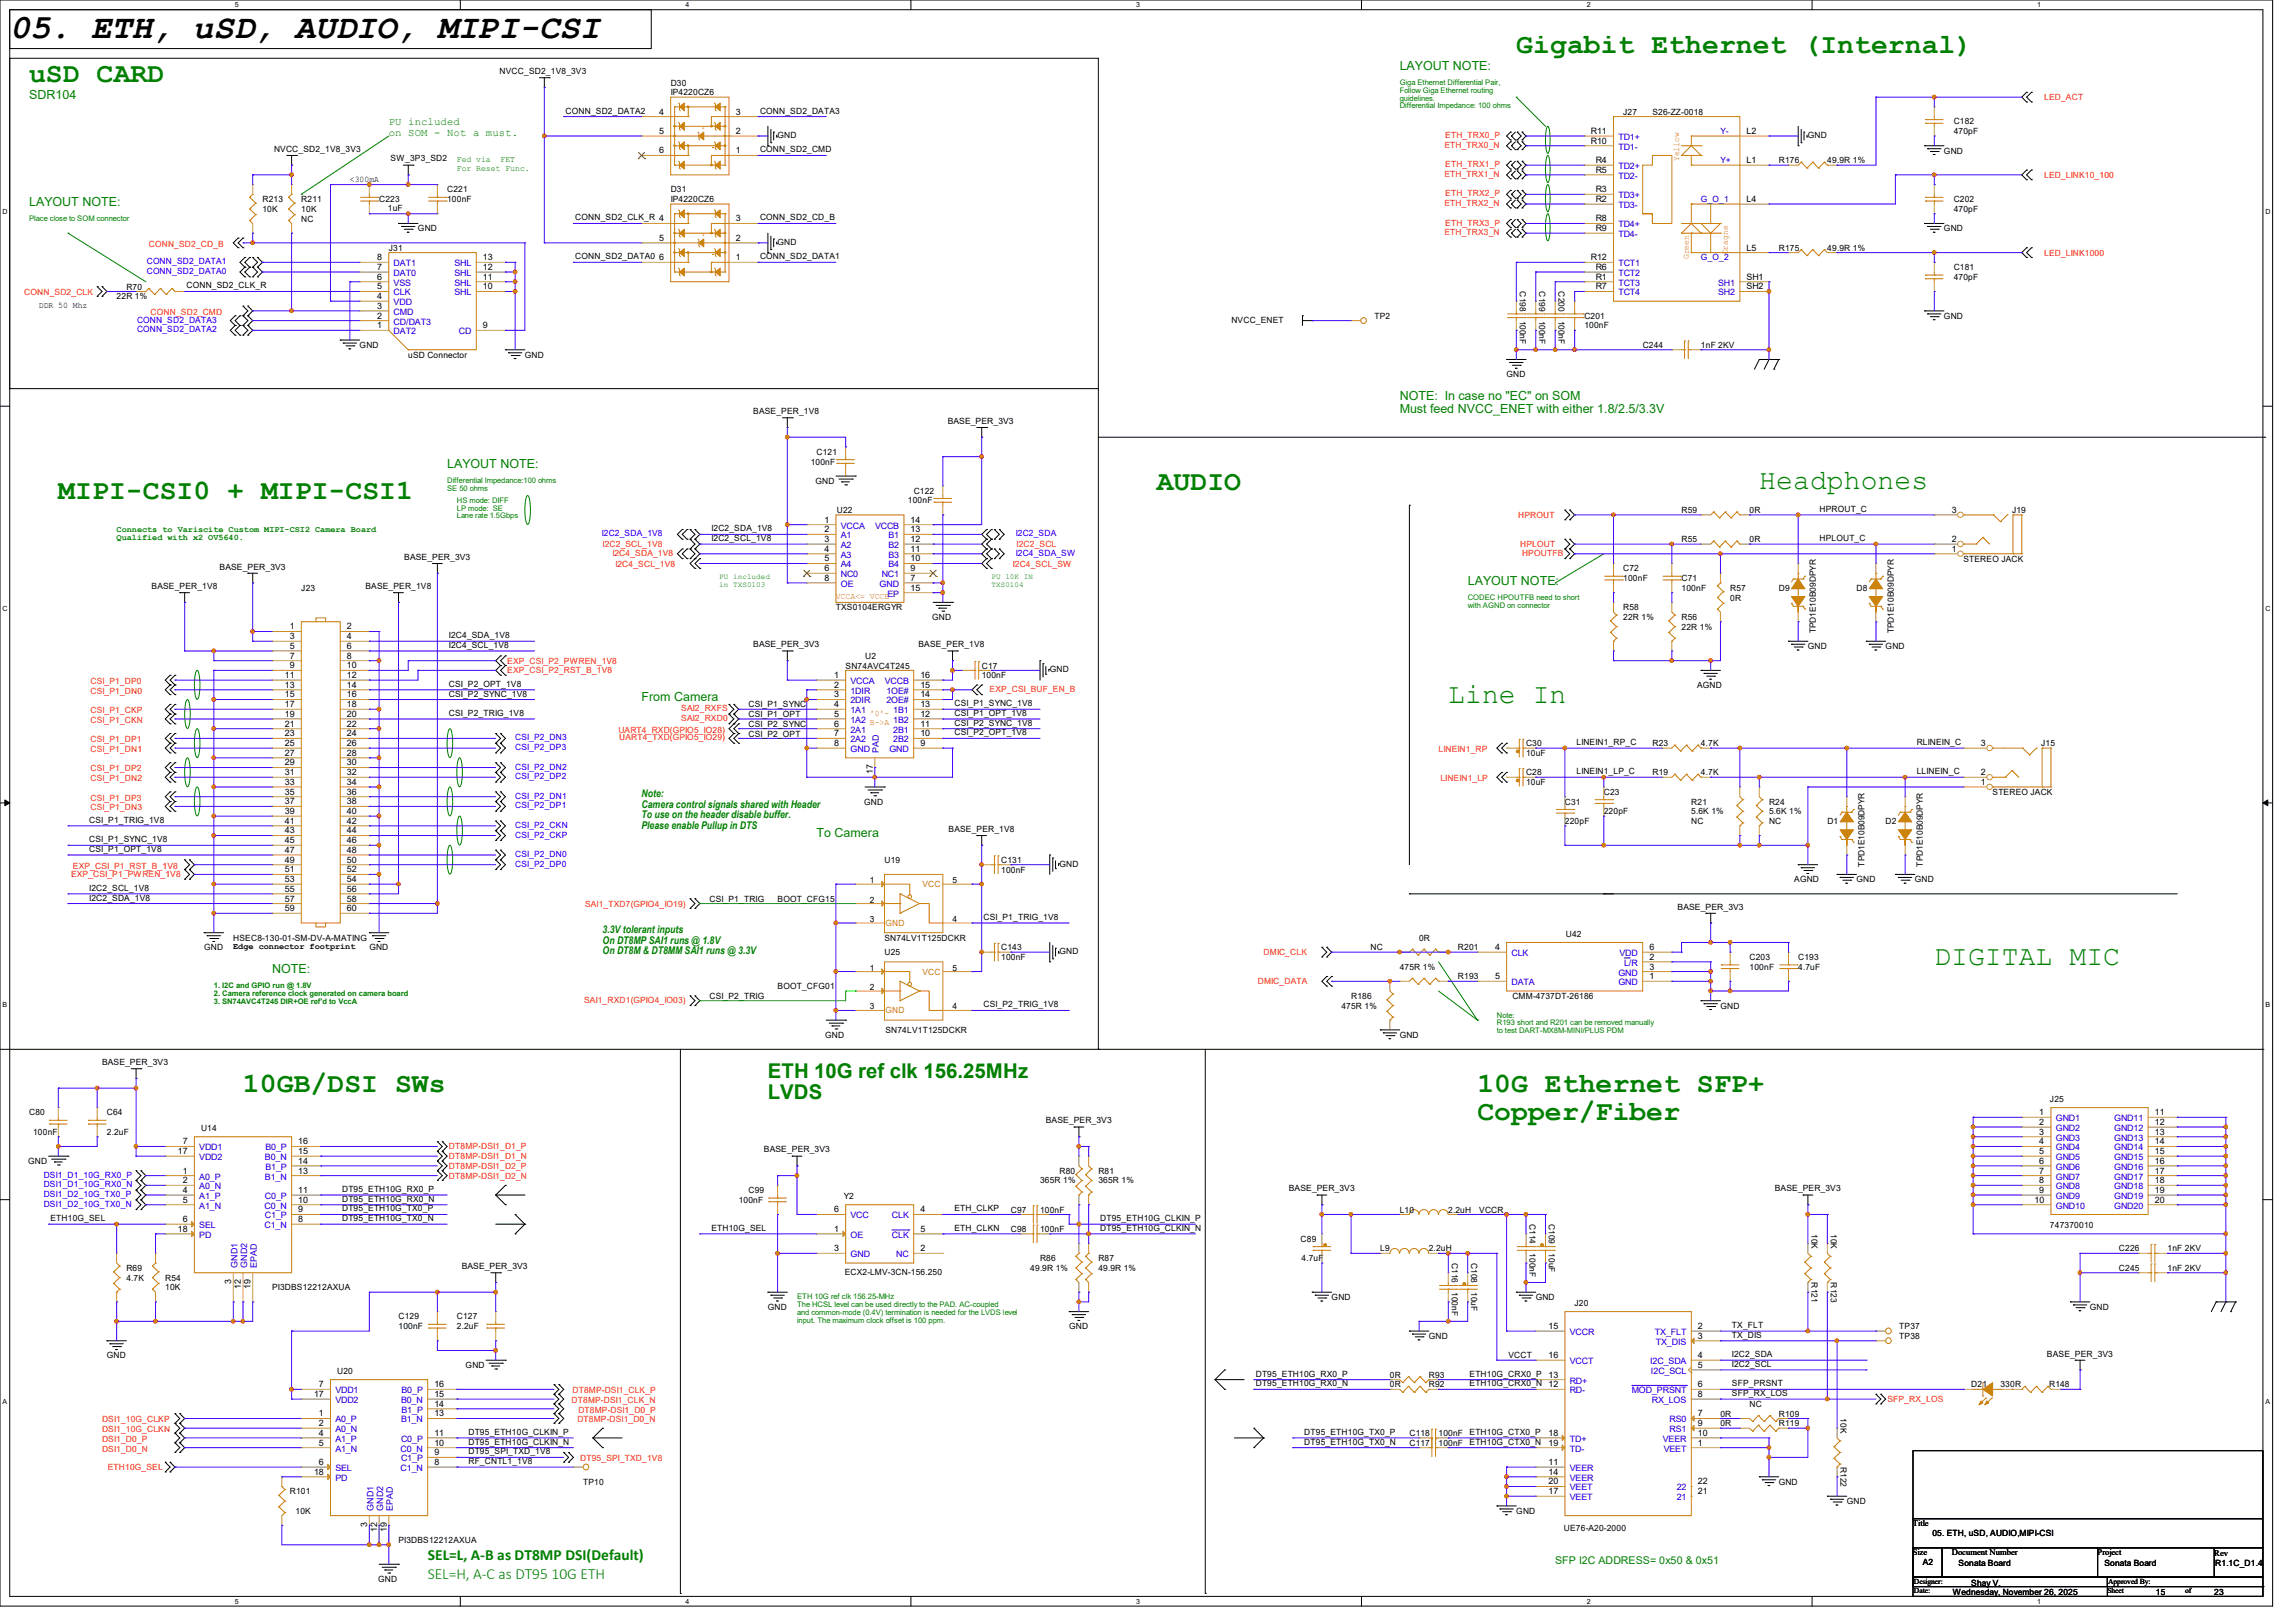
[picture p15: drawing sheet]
<svg xmlns="http://www.w3.org/2000/svg" width="420mm" height="297mm" viewBox="0 0 420 297" stroke-linecap="round" stroke-linejoin="round" font-family="sans-serif">
<defs><g id="words">
<text font-size="6.2" x="1.8" y="7">05. ETH, uSD, AUDIO, MIPI-CSI</text>
<g font-size="5.1" fill="#008000">
<text x="277.4" y="9.6">Gigabit Ethernet (Internal)</text>
<text x="5.3" y="14.9">uSD CARD</text>
<text x="211.6" y="89.6">AUDIO</text>
<text x="321.8" y="89.5">Headphones</text>
<text x="10.7" y="91.4">MIPI-CSI0 + MIPI-CSI1</text>
<text x="264.9" y="128.6">Line In</text>
<text x="353.8" y="176.6">DIGITAL MIC</text>
<text x="44.4" y="199.9">10GB/DSI SWs</text>
<text x="270.3" y="199.9">10G Ethernet SFP+</text>
<text x="270.3" y="205">Copper/Fiber</text>
</g>
<g font-size="3.7" fill="#008000">
<text x="140.5" y="197.3">ETH 10G ref clk 156.25MHz</text>
<text x="140.5" y="201.1">LVDS</text>
</g>
<g font-size="2.8" fill="#008000">
<text x="78.2" y="285.4">SEL=L, A-B as DT8MP DSI(Default)</text>
<text x="78.2" y="289">SEL=H, A-C as DT95 10G ETH</text>
</g>
<g font-size="2.3" fill="#008000">
<text x="256" y="12.7">LAYOUT NOTE:</text>
<text x="5.3" y="18.1">SDR104</text>
<text x="5.3" y="37.6">LAYOUT NOTE:</text>
<text x="256" y="73.2">NOTE: In case no &quot;EC&quot; on SOM</text>
<text x="256" y="75.6">Must feed NVCC_ENET with either 1.8/2.5/3.3V</text>
<text x="81.8" y="85.6">LAYOUT NOTE:</text>
<text x="268.5" y="107">LAYOUT NOTE:</text>
<text x="117.3" y="128.3">From Camera</text>
<text x="149.4" y="153.2">To Camera</text>
<text x="49.8" y="178.1">NOTE:</text>
</g>
<g font-size="1.9" fill="#008000">
<text x="71.1" y="22.9">PU included</text>
<text x="71.1" y="24.8">on SOM - Not a must.</text>
<text x="117.3" y="145.9">Note:</text>
<text x="117.3" y="147.8">Camera control signals shared with Header</text>
<text x="117.3" y="149.8">To use on the header disable buffer.</text>
<text x="117.3" y="151.7">Please enable Pullup in DTS</text>
<text x="110.2" y="170.8">3.3V tolerant inputs</text>
<text x="110.2" y="172.7">On DT8MP SAI1 runs @ 1.8V</text>
<text x="110.2" y="174.7">On DT8M &amp; DT8MM SAI1 runs @ 3.3V</text>
<text x="284.5" y="286.3">SFP I2C ADDRESS= 0x50 &amp; 0x51</text>
</g>
<g font-size="1.6">
<text x="91.4" y="13.5">NVCC_SD2_1V8_3V3</text>
<text x="122.7" y="15.7">D30</text>
<text x="122.7" y="17.4">IP4220CZ6</text>
<text x="103.5" y="20.8">CONN_SD2_DATA2</text>
<text x="120.6" y="21">4</text>
<text x="134.6" y="21">3</text>
<text x="139" y="20.8">CONN_SD2_DATA3</text>
<text x="296.9" y="21">J27</text>
<text x="302.3" y="21">S26-ZZ-0018</text>
<text x="357.4" y="22.8">C182</text>
<text x="50.1" y="27.8">NVCC_SD2_1V8_3V3</text>
<text x="71.5" y="29.5">SW_3P3_SD2</text>
<text x="120.6" y="24.5">5</text>
<text x="120.6" y="28.1">6</text>
<text x="134.6" y="24.5">2</text>
<text x="134.6" y="28.1">1</text>
<text x="139" y="27.9">CONN_SD2_CMD</text>
<text x="142.2" y="25.3">GND</text>
<text x="291" y="26.3">R10</text>
<text x="291" y="24.5">R11</text>
<text x="291.9" y="29.8">R4</text>
<text x="319.5" y="24.5">L2</text>
<text x="319.5" y="29.8">L1</text>
<text x="325.4" y="29.9">R176</text>
<text x="330.7" y="25.3">GND</text>
<text x="334.3" y="29.9">49.9R 1%</text>
<text x="355.6" y="28.1">GND</text>
<text x="357.4" y="24.6">470pF</text>
<text x="64" y="33.2">&lt;300mA</text>
<text x="81.8" y="35.2">C221</text>
<text x="122.7" y="35.2">D31</text>
<text x="291.9" y="35.2">R3</text>
<text x="291.9" y="31.6">R5</text>
<text x="48" y="37">R213</text>
<text x="48" y="38.8">10K</text>
<text x="55.1" y="37">R211</text>
<text x="55.1" y="38.8">10K</text>
<text x="55.1" y="40.6">NC</text>
<text x="69.3" y="37">C223</text>
<text x="71" y="38.6">1uF</text>
<text x="81.8" y="37">100nF</text>
<text x="105.2" y="40.3">CONN_SD2_CLK_R 4</text>
<text x="122.7" y="37">IP4220CZ6</text>
<text x="134.6" y="40.5">3</text>
<text x="139" y="40.3">CONN_SD2_CD_B</text>
<text x="291.9" y="37">R2</text>
<text x="291.9" y="40.5">R8</text>
<text x="319.5" y="37">L4</text>
<text x="357.4" y="37">C202</text>
<text x="357.4" y="38.8">470pF</text>
<text x="69" y="47.6">8</text>
<text x="71.1" y="45.9">J31</text>
<text x="76.5" y="42.3">GND</text>
<text x="88.3" y="47.6">13</text>
<text x="105.2" y="47.5">CONN_SD2_DATA0</text>
<text x="120.6" y="44.1">5</text>
<text x="120.6" y="47.6">6</text>
<text x="134.6" y="44.1">2</text>
<text x="134.6" y="47.6">1</text>
<text x="139" y="47.5">CONN_SD2_DATA1</text>
<text x="142.2" y="44.8">GND</text>
<text x="291" y="47.6">R12</text>
<text x="291.9" y="42.3">R9</text>
<text x="319.5" y="45.8">L5</text>
<text x="325.4" y="45.9">R175</text>
<text x="334.3" y="45.9">49.9R 1%</text>
<text x="355.6" y="42.3">GND</text>
<text x="23.1" y="53">R70</text>
<text x="34.1" y="52.8">CONN_SD2_CLK_R</text>
<text x="69" y="53">5</text>
<text x="69" y="51.2">6</text>
<text x="69" y="49.4">7</text>
<text x="88.3" y="53">10</text>
<text x="88.3" y="51.2">11</text>
<text x="88.3" y="49.4">12</text>
<text x="278" y="53.3" transform="rotate(90 278 53.3)">C198</text>
<text x="281.6" y="53.3" transform="rotate(90 281.6 53.3)">C199</text>
<text x="285.1" y="53.3" transform="rotate(90 285.1 53.3)">C200</text>
<text x="291.9" y="51.2">R1</text>
<text x="291.9" y="53">R7</text>
<text x="291.9" y="49.4">R6</text>
<text x="319.5" y="51.2">SH1</text>
<text x="319.5" y="53">SH2</text>
<text x="357.4" y="49.4">C181</text>
<text x="357.4" y="51.2">470pF</text>
<text x="7.1" y="56.3">DDR 50 Mhz</text>
<text x="21.3" y="54.8">22R 1%</text>
<text x="69" y="58.3">2</text>
<text x="69" y="56.5">3</text>
<text x="69" y="54.7">4</text>
<text x="225.3" y="59.1">NVCC_ENET</text>
<text x="251.4" y="58.3">TP2</text>
<text x="278" y="58.7" transform="rotate(90 278 58.7)">100nF</text>
<text x="281.6" y="58.7" transform="rotate(90 281.6 58.7)">100nF</text>
<text x="285.1" y="58.7" transform="rotate(90 285.1 58.7)">100nF</text>
<text x="289.8" y="58.3">C201</text>
<text x="355.6" y="58.3">GND</text>
<text x="65.8" y="63.7">GND</text>
<text x="69" y="60.1">1</text>
<text x="74.7" y="65.4">uSD Connector</text>
<text x="88.3" y="60.1">9</text>
<text x="96" y="65.4">GND</text>
<text x="289.8" y="60.1">100nF</text>
<text x="300.5" y="63.7">C244</text>
<text x="311.1" y="63.7">1nF 2KV</text>
<text x="275.6" y="69">GND</text>
<text x="137.8" y="75.8">BASE_PER_1V8</text>
<text x="173.4" y="77.6">BASE_PER_3V3</text>
<text x="149.4" y="83.2">C121</text>
<text x="148.3" y="85">100nF</text>
<text x="149.2" y="88.6">GND</text>
<text x="150.8" y="95.6">1</text>
<text x="153.1" y="93.9">U22</text>
<text x="166.1" y="92.1">100nF</text>
<text x="166.6" y="95.6">14</text>
<text x="167.1" y="90.3">C122</text>
<text x="307.6" y="93.9">R59</text>
<text x="320" y="93.9">0R</text>
<text x="332.8" y="93.7">HPROUT_C</text>
<text x="357" y="93.9">3</text>
<text x="368" y="93.9">J19</text>
<text x="130.1" y="97.2">I2C2_SDA_1V8</text>
<text x="130.1" y="99">I2C2_SCL_1V8</text>
<text x="150.8" y="97.4">2</text>
<text x="150.8" y="99.2">3</text>
<text x="150.8" y="101">4</text>
<text x="166.6" y="101">11</text>
<text x="166.6" y="99.2">12</text>
<text x="166.6" y="97.4">13</text>
<text x="307.6" y="99.2">R55</text>
<text x="320" y="99.2">0R</text>
<text x="332.8" y="99">HPLOUT_C</text>
<text x="357" y="101">1</text>
<text x="357" y="99.2">2</text>
<text x="27.7" y="107.8">BASE_PER_1V8</text>
<text x="40.2" y="104.2">BASE_PER_3V3</text>
<text x="66.8" y="107.8">BASE_PER_1V8</text>
<text x="74" y="102.4">BASE_PER_3V3</text>
<text x="150.8" y="102.7">5</text>
<text x="150.8" y="104.5">6</text>
<text x="150.8" y="106.3">8</text>
<text x="166.6" y="106.3">7</text>
<text x="166.6" y="104.5">9</text>
<text x="166.6" y="102.7">10</text>
<text x="296.9" y="104.6">C72</text>
<text x="296.9" y="106.3">100nF</text>
<text x="307.6" y="106.3">C71</text>
<text x="359.2" y="102.8">STEREO JACK</text>
<text x="55.1" y="108.1">J23</text>
<text x="152.9" y="111.7">TXS0104ERGYR</text>
<text x="166.6" y="108.1">15</text>
<text x="170.5" y="113.5">GND</text>
<text x="296.9" y="111.7">R58</text>
<text x="296.9" y="113.5">22R 1%</text>
<text x="307.6" y="113.5">R56</text>
<text x="307.6" y="108.1">100nF</text>
<text x="316.5" y="108.1">R57</text>
<text x="316.5" y="109.9">0R</text>
<text x="325.4" y="108.1">D9</text>
<text x="339.6" y="108.1">D8</text>
<text x="53" y="115.2">1</text>
<text x="53" y="117">3</text>
<text x="53" y="118.7">5</text>
<text x="63.5" y="115.2">2</text>
<text x="63.5" y="117">4</text>
<text x="63.5" y="118.7">6</text>
<text x="82.1" y="116.8">I2C4_SDA_1V8</text>
<text x="82.1" y="118.6">I2C4_SCL_1V8</text>
<text x="137.8" y="118.4">BASE_PER_3V3</text>
<text x="168" y="118.4">BASE_PER_1V8</text>
<text x="307.6" y="115.2">22R 1%</text>
<text x="330.7" y="118.8">GND</text>
<text x="332.2" y="115.9" transform="rotate(-90 332.2 115.9)">TPD1E10B09DPYR</text>
<text x="344.9" y="118.8">GND</text>
<text x="346.4" y="115.9" transform="rotate(-90 346.4 115.9)">TPD1E10B09DPYR</text>
<text x="52.1" y="124.1">11</text>
<text x="52.1" y="125.9">13</text>
<text x="53" y="120.5">7</text>
<text x="53" y="122.3">9</text>
<text x="63.5" y="120.5">8</text>
<text x="63.5" y="122.3">10</text>
<text x="63.5" y="124.1">12</text>
<text x="63.5" y="125.9">14</text>
<text x="82.1" y="125.7">CSI_P2_OPT_1V8</text>
<text x="152.6" y="124.1">1</text>
<text x="152.6" y="125.9">2</text>
<text x="154.7" y="122.3">SN74AVC4T245</text>
<text x="158.2" y="120.6">U2</text>
<text x="168.4" y="125.9">15</text>
<text x="168.4" y="124.1">16</text>
<text x="179.6" y="122.3">C17</text>
<text x="179.6" y="124.1">100nF</text>
<text x="192" y="123.1">GND</text>
<text x="310.4" y="125.9">AGND</text>
<text x="52.1" y="127.6">15</text>
<text x="52.1" y="129.4">17</text>
<text x="52.1" y="131.2">19</text>
<text x="63.5" y="127.6">16</text>
<text x="63.5" y="129.4">18</text>
<text x="63.5" y="131.2">20</text>
<text x="82.1" y="127.5">CSI_P2_SYNC_1V8</text>
<text x="82.1" y="131">CSI_P2_TRIG_1V8</text>
<text x="136.9" y="129.5">CSI_P1_SYNC</text>
<text x="136.9" y="131.2">CSI_P1_OPT</text>
<text x="152.6" y="127.6">3</text>
<text x="152.6" y="129.4">4</text>
<text x="152.6" y="131.2">5</text>
<text x="168.4" y="131.2">12</text>
<text x="168.4" y="129.4">13</text>
<text x="168.4" y="127.6">14</text>
<text x="174.6" y="129.2">CSI_P1_SYNC_1V8</text>
<text x="174.6" y="131">CSI_P1_OPT_1V8</text>
<text x="52.1" y="133">21</text>
<text x="52.1" y="134.7">23</text>
<text x="52.1" y="136.5">25</text>
<text x="63.5" y="133">22</text>
<text x="63.5" y="134.7">24</text>
<text x="63.5" y="136.5">26</text>
<text x="136.9" y="134.8">CSI_P2_OPT</text>
<text x="136.9" y="133">CSI_P2_SYNC</text>
<text x="152.6" y="133">6</text>
<text x="152.6" y="134.7">7</text>
<text x="152.6" y="136.5">8</text>
<text x="168.4" y="136.5">9</text>
<text x="168.4" y="134.7">10</text>
<text x="168.4" y="133">11</text>
<text x="174.6" y="132.8">CSI_P2_SYNC_1V8</text>
<text x="174.6" y="134.6">CSI_P2_OPT_1V8</text>
<text x="279.1" y="136.6">C30</text>
<text x="288.4" y="136.4">LINEIN1_RP_C</text>
<text x="302.3" y="136.6">R23</text>
<text x="311.1" y="136.6">4.7K</text>
<text x="350.6" y="136.4">RLINEIN_C</text>
<text x="362.4" y="136.5">3</text>
<text x="373.4" y="136.6">J15</text>
<text x="52.1" y="138.3">27</text>
<text x="52.1" y="140.1">29</text>
<text x="52.1" y="141.9">31</text>
<text x="52.1" y="143.6">33</text>
<text x="63.5" y="138.3">28</text>
<text x="63.5" y="140.1">30</text>
<text x="63.5" y="141.9">32</text>
<text x="63.5" y="143.6">34</text>
<text x="159.6" y="141.7" transform="rotate(-90 159.6 141.7)">17</text>
<text x="279.1" y="138.3">10uF</text>
<text x="279.1" y="141.9">C28</text>
<text x="279.1" y="143.7">10uF</text>
<text x="288.4" y="141.7">LINEIN1_LP_C</text>
<text x="302.3" y="141.9">R19</text>
<text x="311.1" y="141.9">4.7K</text>
<text x="350.6" y="141.7">LLINEIN_C</text>
<text x="362.4" y="143.6">1</text>
<text x="362.4" y="141.9">2</text>
<text x="52.1" y="145.4">35</text>
<text x="52.1" y="147.2">37</text>
<text x="52.1" y="149">39</text>
<text x="63.5" y="145.4">36</text>
<text x="63.5" y="147.2">38</text>
<text x="63.5" y="149">40</text>
<text x="158.1" y="147.2">GND</text>
<text x="286.3" y="147.2">C31</text>
<text x="293.4" y="145.5">C23</text>
<text x="293.4" y="149">220pF</text>
<text x="309.4" y="147.2">R21</text>
<text x="309.4" y="149">5.6K 1%</text>
<text x="323.6" y="147.2">R24</text>
<text x="323.6" y="149">5.6K 1%</text>
<text x="364.5" y="145.5">STEREO JACK</text>
<text x="16.3" y="150.6">CSI_P1_TRIG_1V8</text>
<text x="16.3" y="154.1">CSI_P1_SYNC_1V8</text>
<text x="16.3" y="155.9">CSI_P1_OPT_1V8</text>
<text x="52.1" y="150.8">41</text>
<text x="52.1" y="152.5">43</text>
<text x="52.1" y="154.3">45</text>
<text x="63.5" y="150.8">42</text>
<text x="63.5" y="152.5">44</text>
<text x="63.5" y="154.3">46</text>
<text x="173.5" y="152.2">BASE_PER_1V8</text>
<text x="286.3" y="150.8">220pF</text>
<text x="309.4" y="150.8">NC</text>
<text x="323.6" y="150.8">NC</text>
<text x="334.3" y="150.8">D1</text>
<text x="344.9" y="150.8">D2</text>
<text x="52.1" y="156.1">47</text>
<text x="52.1" y="157.9">49</text>
<text x="52.1" y="159.6">51</text>
<text x="52.1" y="161.4">53</text>
<text x="63.5" y="156.1">48</text>
<text x="63.5" y="157.9">50</text>
<text x="63.5" y="159.6">52</text>
<text x="63.5" y="161.4">54</text>
<text x="159.1" y="161.6">1</text>
<text x="161.8" y="157.9">U19</text>
<text x="174.2" y="161.6">5</text>
<text x="183.1" y="157.9">C131</text>
<text x="183.1" y="159.7">100nF</text>
<text x="193.8" y="158.6">GND</text>
<text x="328.2" y="161.5">AGND</text>
<text x="339.6" y="161.5">GND</text>
<text x="341.1" y="158.6" transform="rotate(-90 341.1 158.6)">TPD1E10B09DPYR</text>
<text x="350.3" y="161.5">GND</text>
<text x="351.7" y="158.6" transform="rotate(-90 351.7 158.6)">TPD1E10B09DPYR</text>
<text x="16.3" y="163">I2C2_SCL_1V8</text>
<text x="16.3" y="164.8">I2C2_SDA_1V8</text>
<text x="52.1" y="163.2">55</text>
<text x="52.1" y="165">57</text>
<text x="52.1" y="166.8">59</text>
<text x="63.5" y="163.2">56</text>
<text x="63.5" y="165">58</text>
<text x="63.5" y="166.8">60</text>
<text x="129.8" y="165">CSI_P1_TRIG</text>
<text x="142.2" y="165">BOOT_CFG15</text>
<text x="159.1" y="165.2">2</text>
<text x="306.9" y="166.5">BASE_PER_3V3</text>
<text x="37.3" y="173.9">GND</text>
<text x="42.7" y="172.1">HSEC8-130-01-SM-DV-A-MATING</text>
<text x="42.7" y="173.7">Edge connector footprint</text>
<text x="67.6" y="173.9">GND</text>
<text x="159.1" y="168.7">3</text>
<text x="161.8" y="172.1">SN74LV1T125DCKR</text>
<text x="174.2" y="168.7">4</text>
<text x="179.9" y="168.4">CSI_P1_TRIG_1V8</text>
<text x="183.1" y="173.9">C143</text>
<text x="250.7" y="173.9">NC</text>
<text x="259.6" y="172.1">0R</text>
<text x="266.7" y="173.9">R201</text>
<text x="273.5" y="173.9">4</text>
<text x="286.4" y="171.4">U42</text>
<text x="301.7" y="173.9">6</text>
<text x="159.1" y="177.6">1</text>
<text x="161.8" y="174.8">U25</text>
<text x="174.2" y="177.6">5</text>
<text x="183.1" y="175.7">100nF</text>
<text x="193.8" y="174.6">GND</text>
<text x="256" y="177.5">475R 1%</text>
<text x="266.7" y="179.2">R193</text>
<text x="273.5" y="179.2">5</text>
<text x="301.7" y="175.6">2</text>
<text x="301.7" y="177.4">3</text>
<text x="301.7" y="179.2">1</text>
<text x="320" y="175.7">C203</text>
<text x="320" y="177.5">100nF</text>
<text x="328.9" y="175.7">C193</text>
<text x="328.9" y="177.5">4.7uF</text>
<text x="129.8" y="182.8">CSI_P2_TRIG</text>
<text x="142.2" y="181">BOOT_CFG01</text>
<text x="159.1" y="181.2">2</text>
<text x="159.1" y="184.7">3</text>
<text x="174.2" y="184.7">4</text>
<text x="179.9" y="184.4">CSI_P2_TRIG_1V8</text>
<text x="245.4" y="184.6">475R 1%</text>
<text x="247.1" y="182.8">R186</text>
<text x="276.6" y="182.8">CMM-4737DT-26186</text>
<text x="314.7" y="184.6">GND</text>
<text x="151" y="189.9">GND</text>
<text x="162" y="189">SN74LV1T125DCKR</text>
<text x="256" y="189.9">GND</text>
<text x="18.7" y="194.9">BASE_PER_3V3</text>
<text x="375" y="201.6">J25</text>
<text x="5.3" y="204.1">C80</text>
<text x="6.1" y="207.7">100nF</text>
<text x="19.6" y="204.1">C64</text>
<text x="19.6" y="207.7">2.2uF</text>
<text x="33.4" y="209.4">7</text>
<text x="36.8" y="207">U14</text>
<text x="54.6" y="209.4">16</text>
<text x="191.3" y="205.6">BASE_PER_3V3</text>
<text x="373" y="204.1">1</text>
<text x="373" y="205.9">2</text>
<text x="373" y="207.6">3</text>
<text x="373" y="209.4">4</text>
<text x="394.2" y="204.1">11</text>
<text x="394.2" y="205.9">12</text>
<text x="394.2" y="207.6">13</text>
<text x="394.2" y="209.4">14</text>
<text x="5.2" y="213">GND</text>
<text x="32.6" y="211.2">17</text>
<text x="33.4" y="214.8">1</text>
<text x="54.6" y="211.2">15</text>
<text x="54.6" y="213">14</text>
<text x="54.6" y="214.8">13</text>
<text x="139.7" y="210.9">BASE_PER_3V3</text>
<text x="193.8" y="214.8">R80</text>
<text x="200.9" y="214.8">R81</text>
<text x="373" y="211.2">5</text>
<text x="373" y="213">6</text>
<text x="373" y="214.8">7</text>
<text x="394.2" y="211.2">15</text>
<text x="394.2" y="213">16</text>
<text x="394.2" y="214.8">17</text>
<text x="33.4" y="216.5">2</text>
<text x="33.4" y="220.1">5</text>
<text x="33.4" y="218.3">4</text>
<text x="54.6" y="218.3">11</text>
<text x="54.6" y="220.1">10</text>
<text x="54.6" y="221.9">9</text>
<text x="62.6" y="218.1">DT95_ETH10G_RX0_P</text>
<text x="62.6" y="219.9">DT95_ETH10G_RX0_N</text>
<text x="62.6" y="221.7">DT95_ETH10G_TX0_P</text>
<text x="135.1" y="220.1">100nF</text>
<text x="136.9" y="218.4">C99</text>
<text x="152.6" y="221.9">6</text>
<text x="154.3" y="219.4">Y2</text>
<text x="168.4" y="221.9">4</text>
<text x="174.6" y="221.7">ETH_CLKP</text>
<text x="184.9" y="221.9">C97</text>
<text x="190.2" y="216.6">365R 1%</text>
<text x="190.3" y="221.9">100nF</text>
<text x="200.9" y="216.6">365R 1%</text>
<text x="235.8" y="218">BASE_PER_3V3</text>
<text x="256" y="221.9">L10</text>
<text x="264.9" y="221.9">2.2uH</text>
<text x="270.6" y="221.9">VCCR</text>
<text x="324.7" y="218">BASE_PER_3V3</text>
<text x="372.1" y="220.1">10</text>
<text x="373" y="216.5">8</text>
<text x="373" y="218.3">9</text>
<text x="394.2" y="216.5">18</text>
<text x="394.2" y="218.3">19</text>
<text x="394.2" y="220.1">20</text>
<text x="9.2" y="223.5">ETH10G_SEL</text>
<text x="32.6" y="225.4">18</text>
<text x="33.4" y="223.7">6</text>
<text x="54.6" y="223.7">8</text>
<text x="62.6" y="223.5">DT95_ETH10G_TX0_N</text>
<text x="130.1" y="225.3">ETH10G_SEL</text>
<text x="152.6" y="225.4">1</text>
<text x="168.4" y="225.4">5</text>
<text x="174.6" y="225.3">ETH_CLKN</text>
<text x="184.9" y="225.5">C98</text>
<text x="190.3" y="225.5">100nF</text>
<text x="201.3" y="223.5">DT95_ETH10G_CLKIN_P</text>
<text x="201.3" y="225.3">DT95_ETH10G_CLKIN_N</text>
<text x="237.9" y="227.2">C89</text>
<text x="279.8" y="224" transform="rotate(90 279.8 224)">C114</text>
<text x="283.3" y="224" transform="rotate(90 283.3 224)">C109</text>
<text x="331.3" y="225.8" transform="rotate(90 331.3 225.8)">10K</text>
<text x="334.9" y="225.8" transform="rotate(90 334.9 225.8)">10K</text>
<text x="375" y="224.7">747370010</text>
<text x="23.1" y="232.6">R69</text>
<text x="84.5" y="232.2">BASE_PER_3V3</text>
<text x="152.6" y="229">3</text>
<text x="154.5" y="233.3">ECX2-LMV-3CN-156.250</text>
<text x="168.4" y="229">2</text>
<text x="188.5" y="232.6">49.9R 1%</text>
<text x="190.2" y="230.8">R86</text>
<text x="200.9" y="230.8">R87</text>
<text x="200.9" y="232.6">49.9R 1%</text>
<text x="238.1" y="230.8">4.7uF</text>
<text x="252.5" y="229">L9</text>
<text x="261.4" y="229">2.2uH</text>
<text x="265.6" y="231.1" transform="rotate(90 265.6 231.1)">C116</text>
<text x="269.1" y="231.1" transform="rotate(90 269.1 231.1)">C108</text>
<text x="279.8" y="229.4" transform="rotate(90 279.8 229.4)">100nF</text>
<text x="283.3" y="229.4" transform="rotate(90 283.3 229.4)">10uF</text>
<text x="387.6" y="232.6">C245</text>
<text x="387.6" y="229">C226</text>
<text x="396.5" y="232.6">1nF 2KV</text>
<text x="396.5" y="229">1nF 2KV</text>
<text x="23.1" y="234.4">4.7K</text>
<text x="30.2" y="234.4">R54</text>
<text x="30.2" y="236.1">10K</text>
<text x="42.3" y="235" transform="rotate(-90 42.3 235)">3</text>
<text x="44.1" y="235.9" transform="rotate(-90 44.1 235.9)">12</text>
<text x="45.8" y="235.9" transform="rotate(-90 45.8 235.9)">19</text>
<text x="49.8" y="236.1">PI3DBS12212AXUA</text>
<text x="140.5" y="239.7">GND</text>
<text x="243.6" y="237.9">GND</text>
<text x="265.6" y="236.5" transform="rotate(90 265.6 236.5)">100nF</text>
<text x="269.1" y="236.5" transform="rotate(90 269.1 236.5)">10uF</text>
<text x="280.9" y="237.9">GND</text>
<text x="288" y="239">J20</text>
<text x="331.3" y="234.7" transform="rotate(90 331.3 234.7)">R121</text>
<text x="334.9" y="234.7" transform="rotate(90 334.9 234.7)">R123</text>
<text x="382.3" y="239.7">GND</text>
<text x="72.9" y="241.5">C129</text>
<text x="72.9" y="243.2">100nF</text>
<text x="83.6" y="241.5">C127</text>
<text x="83.6" y="243.2">2.2uF</text>
<text x="195.6" y="243.2">GND</text>
<text x="261.4" y="245">GND</text>
<text x="283.2" y="243.2">15</text>
<text x="310.6" y="243.2">2</text>
<text x="310.6" y="245">3</text>
<text x="316.8" y="243">TX_FLT</text>
<text x="316.8" y="244.8">TX_DIS</text>
<text x="347.4" y="245">TP38</text>
<text x="347.4" y="243.2">TP37</text>
<text x="19.6" y="248.6">GND</text>
<text x="61.7" y="251.4">U20</text>
<text x="85.2" y="250.4">GND</text>
<text x="229.7" y="251.9">DT95_ETH10G_RX0_P</text>
<text x="268.8" y="251.9">ETH10G_CRX0_P</text>
<text x="275.9" y="248.6">VCCT</text>
<text x="283.2" y="248.5">16</text>
<text x="310.6" y="248.5">4</text>
<text x="310.6" y="250.3">5</text>
<text x="316.8" y="248.4">I2C2_SDA</text>
<text x="316.8" y="250.1">I2C2_SCL</text>
<text x="374.4" y="248.2">BASE_PER_3V3</text>
<text x="57.4" y="255.7">17</text>
<text x="58.3" y="253.9">7</text>
<text x="79.5" y="253.9">16</text>
<text x="79.5" y="255.7">15</text>
<text x="79.5" y="257.4">14</text>
<text x="229.7" y="253.7">DT95_ETH10G_RX0_N</text>
<text x="254.3" y="252.1">0R</text>
<text x="254.3" y="253.9">0R</text>
<text x="261.4" y="252.1">R93</text>
<text x="261.4" y="253.9">R92</text>
<text x="268.8" y="253.7">ETH10G_CRX0_N 12</text>
<text x="283.2" y="252.1">13</text>
<text x="310.6" y="253.9">6</text>
<text x="310.6" y="255.7">8</text>
<text x="316.8" y="253.7">SFP_PRSNT</text>
<text x="316.8" y="255.5">SFP_RX_LOS</text>
<text x="320" y="257.5">NC</text>
<text x="360.6" y="253.9">D21</text>
<text x="365.9" y="253.9">330R</text>
<text x="374.8" y="253.9">R148</text>
<text x="58.3" y="261">2</text>
<text x="58.3" y="259.2">1</text>
<text x="58.3" y="262.8">4</text>
<text x="79.5" y="259.2">13</text>
<text x="79.5" y="262.8">11</text>
<text x="85.7" y="262.6">DT95_ETH10G_CLKIN_P</text>
<text x="238.6" y="262.6">DT95_ETH10G_TX0_P</text>
<text x="257.8" y="262.8">C118</text>
<text x="263.1" y="262.8">100nF</text>
<text x="268.8" y="262.6">ETH10G_CTX0_P</text>
<text x="283.2" y="262.8">18</text>
<text x="310.6" y="262.8">10</text>
<text x="310.6" y="259.2">7</text>
<text x="310.6" y="261">9</text>
<text x="314.7" y="259.2">0R</text>
<text x="314.7" y="261">0R</text>
<text x="325.4" y="259.2">R109</text>
<text x="325.4" y="261">R119</text>
<text x="336.7" y="259.6" transform="rotate(90 336.7 259.6)">10K</text>
<text x="57.4" y="269.9">18</text>
<text x="58.3" y="264.5">5</text>
<text x="58.3" y="268.1">6</text>
<text x="79.5" y="264.5">10</text>
<text x="79.5" y="266.3">9</text>
<text x="79.5" y="268.1">8</text>
<text x="85.7" y="264.4">DT95_ETH10G_CLKIN_N</text>
<text x="85.7" y="266.1">DT95_SPI_TXD_1V8</text>
<text x="85.7" y="267.9">RF_CNTL1_1V8</text>
<text x="238.6" y="264.4">DT95_ETH10G_TX0_N</text>
<text x="257.8" y="264.6">C117</text>
<text x="263.1" y="264.6">100nF</text>
<text x="268.8" y="264.4">ETH10G_CTX0_N</text>
<text x="283.2" y="269.9">14</text>
<text x="283.2" y="268.1">11</text>
<text x="283.2" y="264.5">19</text>
<text x="310.6" y="264.5">1</text>
<text x="336.7" y="268.5" transform="rotate(90 336.7 268.5)">R122</text>
<text x="53" y="273.5">R101</text>
<text x="106.7" y="271.7">TP10</text>
<text x="283.2" y="271.7">20</text>
<text x="283.2" y="273.4">17</text>
<text x="310.6" y="271.7">22</text>
<text x="310.6" y="273.4">21</text>
<text x="325.4" y="271.7">GND</text>
<text x="337.8" y="275.2">GND</text>
<text x="54.1" y="277">10K</text>
<text x="67.2" y="279.5" transform="rotate(-90 67.2 279.5)">3</text>
<text x="69" y="280.4" transform="rotate(-90 69 280.4)">12</text>
<text x="70.7" y="280.4" transform="rotate(-90 70.7 280.4)">19</text>
<text x="277.4" y="277">GND</text>
<text x="286.1" y="280.2">UE76-A20-2000</text>
<text x="349.9" y="279.3">Title</text>
<text x="353.5" y="281.1">05. ETH, uSD, AUDIO,MIPI-CSI</text>
<text x="72.9" y="282.4">PI3DBS12212AXUA</text>
<text x="349.9" y="284.6">Size</text>
<text x="351.7" y="286.5">A2</text>
<text x="357" y="284.6">Document Number</text>
<text x="358.3" y="286.6">Sonata Board</text>
<text x="383.7" y="284.6">Project</text>
<text x="384.9" y="286.6">Sonata Board</text>
<text x="405" y="284.8">Rev</text>
<text x="405.2" y="286.6">R1.1C_D1.4</text>
<text x="69.2" y="289.5">GND</text>
<text x="357.2" y="291.8">Wednesday, November 26, 2025</text>
<text x="360.6" y="290.2">Shay V.</text>
<text x="394.4" y="291.8">15</text>
<text x="405" y="291.8">23</text>
</g>
<g font-size="1.6" fill="#f00">
<text x="373.9" y="18.3">LED_ACT</text>
<text x="264.2" y="27.1">ETH_TRX0_N</text>
<text x="264.4" y="25.3">ETH_TRX0_P</text>
<text x="264.2" y="32.4">ETH_TRX1_N</text>
<text x="264.4" y="30.6">ETH_TRX1_P</text>
<text x="264.4" y="35.9">ETH_TRX2_P</text>
<text x="373.9" y="32.6">LED_LINK10_100</text>
<text x="264.2" y="37.7">ETH_TRX2_N</text>
<text x="264.4" y="41.3">ETH_TRX3_P</text>
<text x="27.2" y="45.2">CONN_SD2_CD_B</text>
<text x="264.2" y="43.1">ETH_TRX3_N</text>
<text x="373.9" y="46.8">LED_LINK1000</text>
<text x="4.4" y="54.1">CONN_SD2_CLK</text>
<text x="27.6" y="57.6">CONN_SD2_CMD</text>
<text x="277.7" y="94.8">HPROUT</text>
<text x="110.2" y="100.1">I2C2_SCL_1V8</text>
<text x="112" y="101.7">I2C4_SDA_1V8</text>
<text x="186" y="100.1">I2C2_SCL</text>
<text x="278.1" y="100.1">HPLOUT</text>
<text x="278.4" y="101.7">HPOUTFB</text>
<text x="112.6" y="103.8">I2C4_SCL_1V8</text>
<text x="185.2" y="103.8">I2C4_SCL_SW</text>
<text x="16.6" y="125.2">CSI_P1_DP0</text>
<text x="92.8" y="121.5">EXP_CSI_P2_PWREN_1V8</text>
<text x="92.8" y="123.2">EXP_CSI_P2_RST_B_1V8</text>
<text x="16.6" y="127">CSI_P1_DN0</text>
<text x="16.6" y="130.5">CSI_P1_CKP</text>
<text x="124.6" y="130.2">SAI2_RXFS</text>
<text x="124.6" y="131.9">SAI2_RXD0</text>
<text x="181" y="126.6">EXP_CSI_BUF_EN_B</text>
<text x="16.6" y="132.3">CSI_P1_CKN</text>
<text x="16.6" y="135.8">CSI_P1_DP1</text>
<text x="16.6" y="137.6">CSI_P1_DN1</text>
<text x="113.1" y="134.1">UART4_RXD(GPIO5_IO28)</text>
<text x="113.3" y="135.5">UART4_TXD(GPIO5_IO29)</text>
<text x="263.1" y="137.6">LINEIN1_RP</text>
<text x="16.6" y="141.2">CSI_P1_DP2</text>
<text x="16.6" y="143">CSI_P1_DN2</text>
<text x="263.5" y="143">LINEIN1_LP</text>
<text x="16.6" y="146.5">CSI_P1_DP3</text>
<text x="16.6" y="148.3">CSI_P1_DN3</text>
<text x="13" y="160.6">EXP_CSI_P1_PWREN_1V8</text>
<text x="13.3" y="159">EXP_CSI_P1_RST_B_1V8</text>
<text x="107" y="165.9">SAI1_TXD7(GPIO4_IO19)</text>
<text x="231.1" y="174.8">DMIC_CLK</text>
<text x="106.8" y="183.5">SAI1_RXD1(GPIO4_IO03)</text>
<text x="230.1" y="180.1">DMIC_DATA</text>
<text x="82.1" y="210.3">DT8MP-DSI1_D1_P</text>
<text x="82.1" y="212.1">DT8MP-DSI1_D1_N</text>
<text x="82.1" y="215.7">DT8MP-DSI1_D2_N</text>
<text x="82.1" y="213.9">DT8MP-DSI1_D2_P</text>
<text x="104.6" y="256.7">DT8MP-DSI1_CLK_N</text>
<text x="104.7" y="255">DT8MP-DSI1_CLK_P</text>
<text x="345.3" y="256.6">SFP_RX_LOS</text>
<text x="18.7" y="263.9">DSI1_D0_P</text>
<text x="18.7" y="260.3">DSI1_10G_CLKP</text>
<text x="18.7" y="262.1">DSI1_10G_CLKN</text>
<text x="105.6" y="260.3">DT8MP-DSI1_D0_N</text>
<text x="105.8" y="258.5">DT8MP-DSI1_D0_P</text>
<text x="18.7" y="265.6">DSI1_D0_N</text>
<text x="19.7" y="269">ETH10G_SEL</text>
<text x="106.1" y="267.4">DT95_SPI_TXD_1V8</text>
</g>
<g font-size="1.6" fill="#008000">
<text x="83.6" y="29.7">Fed via</text>
<text x="91.6" y="29.7">FET</text>
<text x="83.6" y="31.2">For Reset Func.</text>
<text x="21.3" y="97.3">Connects to Variscite Custom MIPI-CSI2 Camera Board</text>
<text x="21.3" y="98.8">Qualified with x2 OV5640.</text>
</g>
<g font-size="1.6" fill="#00c">
<text x="296" y="27.4">TD1-</text>
<text x="296" y="25.6">TD1+</text>
<text x="314.7" y="24.6">Y-</text>
<text x="314.7" y="29.9">Y+</text>
<text x="296" y="30.9">TD2+</text>
<text x="296" y="32.7">TD2-</text>
<text x="296" y="38.1">TD3-</text>
<text x="296" y="36.3">TD3+</text>
<text x="296" y="41.6">TD4+</text>
<text x="311.1" y="37">G_O_1</text>
<text x="296" y="43.4">TD4-</text>
<text x="311.1" y="47.7">G_O_2</text>
<text x="72" y="52.3">VSS</text>
<text x="72" y="50.5">DAT0</text>
<text x="72" y="48.7">DAT1</text>
<text x="83.1" y="48.7">SHL</text>
<text x="83.1" y="52.3">SHL</text>
<text x="83.1" y="50.5">SHL</text>
<text x="296" y="52.3">TCT3</text>
<text x="296" y="50.5">TCT2</text>
<text x="296" y="48.7">TCT1</text>
<text x="314.3" y="52.3">SH1</text>
<text x="72" y="59.4">CD/DAT3</text>
<text x="72" y="57.6">CMD</text>
<text x="72" y="55.8">VDD</text>
<text x="72" y="54.1">CLK</text>
<text x="83.1" y="54.1">SHL</text>
<text x="296" y="54.1">TCT4</text>
<text x="314.3" y="54.1">SH2</text>
<text x="72" y="61.2">DAT2</text>
<text x="83.9" y="61.2">CD</text>
<text x="153.8" y="96.7">VCCA</text>
<text x="153.8" y="98.5">A1</text>
<text x="153.8" y="100.3">A2</text>
<text x="160.1" y="96.7">VCCB</text>
<text x="162.5" y="100.3">B2</text>
<text x="162.5" y="98.5">B1</text>
<text x="153.8" y="102.1">A3</text>
<text x="153.8" y="103.8">A4</text>
<text x="153.8" y="105.6">NC0</text>
<text x="153.8" y="107.4">OE</text>
<text x="160.9" y="107.4">GND</text>
<text x="161.3" y="105.6">NC1</text>
<text x="162.5" y="103.8">B4</text>
<text x="162.5" y="102.1">B3</text>
<text x="162.3" y="109.2">EP</text>
<text x="155.6" y="125.2">VCCA</text>
<text x="161.8" y="125.2">VCCB</text>
<text x="155.6" y="127">1DIR</text>
<text x="155.6" y="128.7">2DIR</text>
<text x="155.6" y="130.5">1A1</text>
<text x="162.1" y="128.7">2OE#</text>
<text x="162.1" y="127">1OE#</text>
<text x="163.4" y="130.5">1B1</text>
<text x="155.6" y="132.3">1A2 B-&gt;A 1B2</text>
<text x="155.6" y="134.1">2A1</text>
<text x="155.6" y="135.8">2A2</text>
<text x="155.6" y="137.6">GND</text>
<text x="160.8" y="137.8" transform="rotate(-90 160.8 137.8)">PAD</text>
<text x="162.7" y="137.6">GND</text>
<text x="163.4" y="135.8">2B2</text>
<text x="163.4" y="134.1">2B1</text>
<text x="276.5" y="175">CLK</text>
<text x="296" y="178.5">GND</text>
<text x="296.2" y="175">VDD</text>
<text x="297.1" y="176.7">L/R</text>
<text x="276.5" y="180.3">DATA</text>
<text x="296" y="180.3">GND</text>
<text x="376" y="205.2">GND1</text>
<text x="376" y="207">GND2</text>
<text x="376" y="208.7">GND3</text>
<text x="386.7" y="205.2">GND11</text>
<text x="386.7" y="207">GND12</text>
<text x="386.7" y="208.7">GND13</text>
<text x="36.4" y="215.9">A0_P</text>
<text x="36.4" y="212.3">VDD2</text>
<text x="36.4" y="210.5">VDD1</text>
<text x="48.5" y="212.3">B0_N</text>
<text x="48.5" y="215.9">B1_N</text>
<text x="48.6" y="210.5">B0_P</text>
<text x="48.6" y="214.1">B1_P</text>
<text x="376" y="210.5">GND4</text>
<text x="376" y="212.3">GND5</text>
<text x="376" y="214.1">GND6</text>
<text x="376" y="215.9">GND7</text>
<text x="386.7" y="210.5">GND14</text>
<text x="386.7" y="212.3">GND15</text>
<text x="386.7" y="214.1">GND16</text>
<text x="386.7" y="215.9">GND17</text>
<text x="36.4" y="217.6">A0_N</text>
<text x="36.4" y="221.2">A1_N</text>
<text x="36.4" y="219.4">A1_P</text>
<text x="48.4" y="221.2">C0_N</text>
<text x="48.5" y="219.4">C0_P</text>
<text x="376" y="221.2">GND10</text>
<text x="376" y="217.6">GND8</text>
<text x="376" y="219.4">GND9</text>
<text x="386.7" y="217.6">GND18</text>
<text x="386.7" y="219.4">GND19</text>
<text x="386.7" y="221.2">GND20</text>
<text x="36.4" y="224.8">SEL</text>
<text x="36.4" y="226.5">PD</text>
<text x="48.4" y="224.8">C1_N</text>
<text x="48.5" y="223">C1_P</text>
<text x="155.6" y="226.5">OE</text>
<text x="155.6" y="223">VCC</text>
<text x="163.1" y="223">CLK</text>
<text x="163.1" y="226.5">CLK</text>
<text x="43.4" y="232" transform="rotate(-90 43.4 232)">GND1</text>
<text x="45.2" y="232" transform="rotate(-90 45.2 232)">GND2</text>
<text x="47" y="232" transform="rotate(-90 47 232)">EPAD</text>
<text x="155.6" y="230.1">GND</text>
<text x="164" y="230.1">NC</text>
<text x="287.1" y="244.3">VCCR</text>
<text x="302.7" y="244.3">TX_FLT</text>
<text x="287.1" y="249.6">VCCT</text>
<text x="301.8" y="249.6">I2C_SDA</text>
<text x="302" y="251.4">I2C_SCL</text>
<text x="302.9" y="246.1">TX_DIS</text>
<text x="61.3" y="256.8">VDD2</text>
<text x="61.3" y="255">VDD1</text>
<text x="73.4" y="256.8">B0_N</text>
<text x="73.4" y="255">B0_P</text>
<text x="287.1" y="255">RD-</text>
<text x="287.1" y="253.2">RD+</text>
<text x="298.5" y="255">MOD_PRSNT</text>
<text x="302.2" y="256.8">RX_LOS</text>
<text x="61.3" y="262.1">A0_N</text>
<text x="61.3" y="260.3">A0_P</text>
<text x="61.3" y="263.9">A1_P</text>
<text x="73.4" y="260.3">B1_N</text>
<text x="73.4" y="263.9">C0_P</text>
<text x="73.4" y="258.5">B1_P</text>
<text x="287.1" y="263.9">TD+</text>
<text x="304.2" y="263.9">VEER</text>
<text x="305.4" y="260.3">RS0</text>
<text x="305.4" y="262.1">RS1</text>
<text x="61.3" y="265.6">A1_N</text>
<text x="61.3" y="269.2">SEL</text>
<text x="73.3" y="265.6">C0_N</text>
<text x="73.3" y="269.2">C1_N</text>
<text x="73.4" y="267.4">C1_P</text>
<text x="287.1" y="269.2">VEER</text>
<text x="287.1" y="265.6">TD-</text>
<text x="304.3" y="265.6">VEET</text>
<text x="61.3" y="271">PD</text>
<text x="287.1" y="271">VEER</text>
<text x="287.1" y="272.8">VEET</text>
<text x="287.1" y="274.5">VEET</text>
<text x="306.7" y="272.8">22</text>
<text x="306.7" y="274.5">21</text>
<text x="68.3" y="276.5" transform="rotate(-90 68.3 276.5)">GND1</text>
<text x="70.1" y="276.5" transform="rotate(-90 70.1 276.5)">GND2</text>
<text x="71.9" y="276.5" transform="rotate(-90 71.9 276.5)">EPAD</text>
</g>
<g font-size="1.6" fill="#cc8006">
<text x="307.2" y="29.5" transform="rotate(-90 307.2 29.5)">Yellow</text>
<text x="308.9" y="47.5" transform="rotate(-90 308.9 47.5)">Green</text>
<text x="316.1" y="46.6" transform="rotate(-90 316.1 46.6)">Oragne</text>
<text x="152.9" y="109.7">VCCA&lt;= VCCB</text>
<text x="159.1" y="131">'0'-</text>
<text x="168.7" y="162.3">VCC</text>
<text x="162" y="169.5">GND</text>
<text x="168.7" y="178.3">VCC</text>
<text x="162" y="185.5">GND</text>
</g>
<g font-size="1.6" fill="#00f">
<text x="26.8" y="48.4">CONN_SD2_DATA1</text>
<text x="26.8" y="50.2">CONN_SD2_DATA0</text>
<text x="25.1" y="59.1">CONN_SD2_DATA3</text>
<text x="25.1" y="60.8">CONN_SD2_DATA2</text>
<text x="110.1" y="98.2">I2C2_SDA_1V8</text>
<text x="185.8" y="98.2">I2C2_SDA</text>
<text x="185.8" y="101.7">I2C4_SDA_SW</text>
<text x="94.2" y="135.5">CSI_P2_DN3</text>
<text x="94.2" y="137.3">CSI_P2_DP3</text>
<text x="94.2" y="140.8">CSI_P2_DN2</text>
<text x="94.2" y="142.6">CSI_P2_DP2</text>
<text x="94.2" y="146.2">CSI_P2_DN1</text>
<text x="94.2" y="148">CSI_P2_DP1</text>
<text x="94.2" y="151.5">CSI_P2_CKN</text>
<text x="94.2" y="153.3">CSI_P2_CKP</text>
<text x="94.2" y="156.8">CSI_P2_DN0</text>
<text x="94.2" y="158.6">CSI_P2_DP0</text>
<text x="8" y="215.5">DSI1_D1_10G_RX0_P</text>
<text x="8" y="217.3">DSI1_D1_10G_RX0_N</text>
<text x="8" y="219.1">DSI1_D2_10G_TX0_P</text>
<text x="8" y="220.8">DSI1_D2_10G_TX0_N</text>
</g>
<g font-size="1.4" fill="#008000">
<text x="256" y="15.5">Giga Ethernet Differential Pair,</text>
<text x="256" y="17">Follow Giga Ethernet routing</text>
<text x="256" y="18.4">guidelines.</text>
<text x="256" y="19.9">Differential Impedance: 100 ohms</text>
<text x="5.3" y="40.4">Place close to SOM connector</text>
<text x="81.8" y="88.4">Differential Impedance:100 ohms</text>
<text x="81.8" y="89.9">SE 50 ohms</text>
<text x="83.6" y="92">HS mode: DIFF</text>
<text x="83.6" y="93.4">LP mode: SE</text>
<text x="83.6" y="94.9">Lane rate 1.5Gbps</text>
<text x="131.6" y="106">PU included</text>
<text x="131.6" y="107.4">in TXS0103</text>
<text x="181.4" y="106">PU 10K IN</text>
<text x="181.4" y="107.4">TXS0104</text>
<text x="268.5" y="109.8">CODEC HPOUTFB need to short</text>
<text x="268.5" y="111.2">with AGND on connector</text>
<text x="39.1" y="180.9">1. I2C and GPIO run @ 1.8V</text>
<text x="39.1" y="182.3">2. Camera reference clock generated on camera board</text>
<text x="39.1" y="183.8">3. SN74AVC4T245 DIR+OE ref'd to VccA</text>
<text x="273.8" y="186.2">Note:</text>
<text x="273.8" y="187.7">R193 short and R201 can be removed manually</text>
<text x="273.8" y="189.1">to test DART-MX8M-MINI/PLUS PDM</text>
<text x="145.8" y="237.8">ETH 10G ref clk 156.25-MHz</text>
<text x="145.8" y="239.2">The HCSL level can be used directly to the PAD. AC-coupled</text>
<text x="145.8" y="240.7">and common-mode (0.4V) termination is needed for the LVDS level</text>
<text x="145.8" y="242.1">input. The maximum clock offset is 100 ppm.</text>
</g>
<g font-size="1.4">
<text x="350.1" y="291.6">Date:</text>
<text x="350.1" y="289.8">Designer:</text>
<text x="385.5" y="291.6">Sheet</text>
<text x="385.7" y="289.8">Approved By:</text>
<text x="399.7" y="291.6">of</text>
</g>
<g font-size="1.3">
<text x="43" y="1.3">5</text>
<text x="125.4" y="1.3">4</text>
<text x="207.8" y="1.3">3</text>
<text x="290.2" y="1.3">2</text>
<text x="372.7" y="1.3">1</text>
<text x=".5" y="39.2">D</text>
<text x="414.4" y="39.2">D</text>
<text x=".5" y="111.8">C</text>
<text x="414.4" y="111.8">C</text>
<text x=".5" y="184.4">B</text>
<text x="414.4" y="184.4">B</text>
<text x=".5" y="257">A</text>
<text x="414.4" y="257">A</text>
<text x="43" y="293.5">5</text>
<text x="125.4" y="293.5">4</text>
<text x="207.8" y="293.5">3</text>
<text x="290.2" y="293.5">2</text>
<text x="372.7" y="293.5">1</text>
</g>
</g></defs>
<path d="M0 0h415.7v293.9h-415.7zM1.8 1.8h412.1v290.3h-412.1z" fill="none" stroke="#000" stroke-width=".18"/>
<g fill="#fff">
<path d="M43 .2h.6v1.4h-.6z"/>
<path d="M43 292.3h.6v1.4h-.6z"/>
</g>
<path d="M84.2 0v1.8M84.2 292.1v1.8" fill="none" stroke="#000" stroke-width=".18"/>
<g fill="#fff">
<path d="M125.4 .2h.7v1.4h-.7z"/>
<path d="M125.4 292.3h.7v1.4h-.7z"/>
</g>
<path d="M166.6 0v1.8M166.6 292.1v1.8" fill="none" stroke="#000" stroke-width=".18"/>
<g fill="#fff">
<path d="M207.8 .2h.7v1.4h-.7z"/>
<path d="M207.8 292.3h.7v1.4h-.7z"/>
</g>
<path d="M249 0v1.8M249 292.1v1.8" fill="none" stroke="#000" stroke-width=".18"/>
<g fill="#fff">
<path d="M290.2 .2h.7v1.4h-.7z"/>
<path d="M290.2 292.3h.7v1.4h-.7z"/>
</g>
<path d="M331.5 0v1.8M331.5 292.1v1.8" fill="none" stroke="#000" stroke-width=".18"/>
<g fill="#fff">
<path d="M372.7 .2h.6v1.4h-.6z"/>
<path d="M372.7 292.3h.6v1.4h-.6z"/>
<path d="M.5 38.1h.9v1.4h-.9z"/>
<path d="M414.4 38.1h.9v1.4h-.9z"/>
<path d="M.5 110.6h.9v1.4h-.9z"/>
<path d="M414.4 110.6h.9v1.4h-.9z"/>
</g>
<path d="M0 74.3h1.8M413.9 74.3h1.8" fill="none" stroke="#000" stroke-width=".18"/>
<g fill="#fff">
<path d="M.5 183.2h.8v1.4h-.8z"/>
<path d="M414.4 183.2h.8v1.4h-.8z"/>
</g>
<path d="M0 146.9h1.8M413.9 146.9h1.8" fill="none" stroke="#000" stroke-width=".18"/>
<path d="M.9 146.4l.9 .5-.9 .5zM413.9 146.9l.9-.5v1z" fill="#000" stroke="#000" stroke-width=".18"/>
<g fill="#fff">
<path d="M.5 255.8h.8v1.4h-.8z"/>
<path d="M414.4 255.8h.8v1.4h-.8z"/>
</g>
<g fill="none" stroke="#000" stroke-width=".18">
<path d="M1.8 1.8h117.3v7.1h-117.3zM1.8 10.7h199.1v60.4h-199.1zM98.7 14.2h1.8M99.6 16h.1M99.6 14.2v1.8M100.5 14.2h.1M370.7 16.9h.1M370.7 18.7h.1M370.7 16.9l-.9 .9 .9 .9M371.6 18.7h.1M371.6 16.9h.1M371.6 16.9l-.9 .9 .9 .9"/>
<path d="M52.5 28.4h1.7M53.3 30.2h.1M53.3 28.4v1.8M54.2 28.4h.1M73.8 30.2h1.8M74.7 32h.1M74.7 30.2v1.8M75.6 30.2h.1M140.5 26.7h.1M140.5 23.1v3.6M141 26.1h.1M141 23.7v2.4"/>
<path d="M141.5 24.2h.1M141.5 24.2v1.4M142.1 25.1h.1M142.1 24.7v.4M276.3 24.2h.1M276.3 25.6h.1M276.3 26h.1M276.3 27.4h.1M276.3 29.5h.1M276.3 30.9h.1M276.3 31.3h.1M276.3 32.7h.1"/>
<path d="M276.3 34.8h.1M276.3 36.3h.1M276.3 36.6h.1M276.3 38.1h.1M276.3 24.2l-.7 .7 .7 .7M276.3 29.5l-.7 .7 .7 .7M276.3 26l-.7 .7 .7 .7M276.3 34.8l-.7 .8 .7 .7M276.3 31.3l-.7 .7 .7 .7M276.3 36.6l-.7 .7 .7 .8M276.5 24.9h.1M276.5 26.7h.1"/>
<path d="M276.5 30.2h.1M276.5 32h.1M276.5 35.6h.1M276.5 37.3h.1M276.5 24.9l.7 .7M276.5 26.7l.7 .7M276.5 30.2l.7 .7M276.5 32l.7 .7M276.5 35.6l.7 .7M276.5 37.3l.7 .8M277.2 25.6h.1M277.2 27.4h.1"/>
<path d="M277.2 30.9h.1M277.2 32.7h.1M277.2 36.3h.1M277.2 38.1h.1M277.2 26l-.7 .7M277.2 24.2l-.7 .7M277.2 31.3l-.7 .7M277.2 29.5l-.7 .7M277.2 36.6l-.7 .7M277.2 34.8l-.7 .8M277.5 25.6h.1M277.5 24.2h.1"/>
<path d="M277.5 27.4h.1M277.5 26h.1M277.5 30.9h.1M277.5 29.5h.1M277.5 32.7h.1M277.5 31.3h.1M277.5 36.3h.1M277.5 34.8h.1M277.5 38.1h.1M277.5 36.6h.1M277.5 24.2l.8 .7-.8 .7M277.5 26l.8 .7-.8 .7"/>
<path d="M277.5 29.5l.8 .7-.8 .7M277.5 31.3l.8 .7-.8 .7M277.5 34.8l.8 .8-.8 .7M277.5 36.6l.8 .7-.8 .8M278.4 25.6h.1M278.4 24.2h.1M278.4 27.4h.1M278.4 26h.1M278.4 30.9h.1M278.4 29.5h.1M278.4 32.7h.1M278.4 31.3h.1"/>
<path d="M278.4 36.3h.1M278.4 34.8h.1M278.4 38.1h.1M278.4 36.6h.1M278.4 24.2l.7 .7-.7 .7M278.4 26l.7 .7-.7 .7M278.4 29.5l.7 .7-.7 .7M278.4 31.3l.7 .7-.7 .7M278.4 34.8l.7 .8-.7 .7M278.4 36.6l.7 .7-.7 .8M328.9 26.7h.1M328.9 23.1v3.6"/>
<path d="M329.5 26.1h.1M329.5 23.7v2.4M330 24.2h.1M330 24.2v1.4M330.5 25.1h.1M330.5 24.7v.4M352 26.7h.1M352 26.7h3.6M352.6 27.2h.1M352.6 27.2h2.4M353.1 27.7h1.4M353.7 28.3h.1"/>
<path d="M353.7 28.3h.3M354.5 27.7h.1M370.7 31.1h.1M370.7 32.9h.1M370.7 31.1l-.9 .9 .9 .9M371.6 32.9h.1M371.6 31.1h.1M371.6 31.1l-.9 .9 .9 .9M17.8 52.5h.1M17.8 54.2h.1M17.8 52.5l.9 .8-.9 .9M18.7 52.5h.1"/>
<path d="M18.7 54.2h.1M18.7 52.5l.9 .8-.9 .9M43 59.6h.1M43 57.8h.1M43 59.6l-.9 .9 .9 .8M43 57.8l-.9 .9 .9 .9M43.6 43.6h.1M43.6 45.3h.1M43.6 43.6l-.9 .8 .9 .9M43.9 59.6h.1M43.9 57.8h.1M43.9 59.6l-.9 .9 .9 .8"/>
<path d="M43.9 57.8l-.9 .9 .9 .9M44.4 59.6h.1M44.4 57.8h.1M44.4 43.6h.1M44.4 45.3h.1M44.4 56h.1M44.4 59.6l.9 .9-.9 .8M44.4 43.6l-.8 .8 .8 .9M44.4 57.8l.9 .9-.9 .9M44.4 56l.9 .9-.9 .9M44.8 47.1h.1M44.8 48.9h.1"/>
<path d="M44.8 50.7h.1M44.8 47.1l-.9 .9 .9 .9M44.8 48.9l-.9 .9 .9 .9M45.3 59.6h.1M45.3 57.8h.1M45.3 56h.1M45.3 59.6l.9 .9-.9 .8M45.3 57.8l.9 .9-.9 .9M45.3 56l.9 .9-.9 .9M45.7 48.9h.1M45.7 47.1h.1M45.7 50.7h.1"/>
<path d="M45.7 47.1l-.9 .9 .9 .9M45.7 48.9l-.9 .9 .9 .9M46.2 48.9h.1M46.2 47.1h.1M46.2 50.7h.1M46.2 47.1l.9 .9-.9 .9M46.2 48.9l.9 .9-.9 .9M47.1 47.1h.1M47.1 48.9h.1M47.1 50.7h.1M47.1 47.1l.9 .9-.9 .9M47.1 48.9l.9 .9-.9 .9"/>
<path d="M72.9 40.9h.1M72.9 40.9h3.6M73.4 41.4h.1M73.4 41.4h2.5M74 42h1.4M74.5 42.5h.1M74.5 42.5h.3M75.4 42h.1M140.5 46.2h.1M140.5 42.7v3.5M141 45.7h.1M141 43.2v2.5"/>
<path d="M141.5 43.7h.1M141.5 43.7v1.5M142.1 44.6h.1M142.1 44.3v.3M238.3 57.8h.1M238.3 58.7h1.7M238.3 57.8v1.8M240 58.7h.1M276.3 40.2h.1M276.3 41.6h.1M276.3 42h.1M276.3 43.4h.1"/>
<path d="M276.3 40.2l-.7 .7 .7 .7M276.3 42l-.7 .7 .7 .7M276.5 40.9h.1M276.5 42.7h.1M276.5 40.9l.7 .7M276.5 42.7l.7 .7M277.2 41.6h.1M277.2 43.4h.1M277.2 42l-.7 .7M277.2 40.2l-.7 .7M277.5 41.6h.1M277.5 40.2h.1"/>
<path d="M277.5 43.4h.1M277.5 42h.1M277.5 40.2l.8 .7-.8 .7M277.5 42l.8 .7-.8 .7M278.4 41.6h.1M278.4 40.2h.1M278.4 43.4h.1M278.4 42h.1M278.4 40.2l.7 .7-.7 .7M278.4 42l.7 .7-.7 .7M352 40.9h.1M352 56.9h.1"/>
<path d="M352 40.9h3.6M352 56.9h3.6M352.6 41.4h.1M352.6 57.4h.1M352.6 41.4h2.4M352.6 57.4h2.4M353.1 42h1.4M353.1 58h1.4M353.7 42.5h.1M353.7 58.5h.1M353.7 42.5h.3M353.7 58.5h.3"/>
<path d="M354.5 42h.1M354.5 58h.1M370.7 45.3h.1M370.7 47.1h.1M370.7 45.3l-.9 .9 .9 .9M371.6 47.1h.1M371.6 45.3h.1M371.6 45.3l-.9 .9 .9 .9M43 61.3h.1M43.9 61.3h.1M44.4 61.3h.1M45.3 61.3h.1"/>
<path d="M62.2 62.2h.1M62.2 62.2h3.6M62.8 62.8h.1M62.8 62.8h2.4M63.3 63.3h1.4M63.8 63.8h.1M63.8 63.8h.4M64.7 63.3h.1M92.5 64h.1M92.5 64h3.5M93 64.6h.1M93 64.6h2.5"/>
<path d="M93.5 65.1h1.5M94.1 65.6h.1M94.1 65.6h.3M95 65.1h.1M143.1 76.5h1.8M144 78.2h.1M144 76.5v1.7M144.9 76.5h.1M178.7 78.2h1.8M179.6 78.2v1.8M180.5 78.2h.1M200.9 71.1v120.9"/>
<path d="M275.6 65.8h.1M275.6 65.8h3.5M276.1 66.3h.1M276.1 66.3h2.5M276.6 66.8h1.5M277.2 67.4h.1M277.2 67.4h.3M278.1 66.8h.1M321.8 65.8h.1M321.8 65.8h3.6M321.8 65.8l-.9 1.8M323.6 65.8h.1"/>
<path d="M323.6 65.8l-.9 1.8M324.5 67.6h.1M325.4 65.8h.1M325.4 65.8l-.9 1.8M124.8 98.7h.1M124.8 96.9h.1M124.8 96.9l-.9 .9 .9 .9M125.7 96.9h.1M125.7 98.7h.1M125.7 96.9l-.9 .9 .9 .9M126.2 96.9h.1M126.2 98.7h.1"/>
<path d="M126.2 98.7l.9 .9-.9 .9M126.2 96.9l.9 .9-.9 .9M127.1 98.7h.1M127.1 96.9h.1M127.1 98.7l.9 .9-.9 .9M127.1 96.9l.9 .9-.9 .9M152.9 87.1h3.6M153.5 87.7h2.4M154 88.2h.1M154 88.2h1.4M154.5 88.7h.4M154.9 88.7h.1"/>
<path d="M155.9 87.7h.1M156.5 87.1h.1M179.6 80h.1M180.5 98.7h.1M180.5 96.9h.1M180.5 96.9l-.9 .9 .9 .9M180.5 98.7l-.9 .9 .9 .9M181.4 96.9h.1M181.4 98.7h.1M181.4 96.9l-.9 .9 .9 .9M181.4 98.7l-.9 .9 .9 .9M181.9 96.9h.1"/>
<path d="M181.9 98.7h.1M181.9 96.9l.9 .9-.9 .9M182.8 98.7h.1M182.8 96.9h.1M182.8 96.9l.9 .9-.9 .9M200.9 80h213.4M257.8 92.5h.1M257.8 92.5v65.7M286.3 98.7h.1M286.3 95.1h.1M286.3 93.3h.1M286.3 98.7l.8 .9-.8 .9"/>
<path d="M286.3 93.3l.8 .9-.8 .9M287.1 98.7h.1M287.1 93.3h.1M287.1 95.1h.1M287.1 98.7l.9 .9-.9 .9M287.1 93.3l.9 .9-.9 .9M414.3 80h.1M32.9 108.5h.1M32.9 108.5h1.8M33.8 110.2h.1M33.8 108.5v1.7M45.3 104.9h.1"/>
<path d="M45.3 104.9h1.8M46.2 106.7h.1M46.2 104.9v1.8M72 108.5h.1M72 108.5h1.8M72.9 110.2h.1M72.9 108.5v1.7M79.1 103.1h.1M79.1 103.1h1.8M80 104.9h.1M80 103.1v1.8M124.8 102.2h.1"/>
<path d="M124.8 100.5h.1M124.8 100.5l-.9 .8 .9 .9M125.7 100.5h.1M125.7 102.2h.1M125.7 100.5l-.9 .8 .9 .9M126.2 100.5h.1M126.2 102.2h.1M126.2 100.5l.9 .8-.9 .9M127.1 102.2h.1M127.1 100.5h.1M127.1 104h.1M127.1 100.5l.9 .8-1.8 1.8 .9 .9"/>
<path d="M128 102.2h.1M128 104h.1M128 102.2l-.9 .9 .9 .9M143.1 119.1h1.8M144 119.1v1.8M144.9 119.1h.1M170.7 110.2h3.5M171.2 110.8h2.5M171.7 111.3h.1M171.7 111.3h1.5M172.3 111.8h.3M172.6 111.8h.1"/>
<path d="M173.4 119.1h1.7M173.7 110.8h.1M174.2 110.2h.1M174.2 119.1v1.8M175.1 119.1h.1M180.5 100.5h.1M180.5 102.2h.1M180.5 104h.1M180.5 100.5l-.9 .8 .9 .9M180.5 102.2l-.9 .9 .9 .9M181.4 100.5h.1M181.4 102.2h.1"/>
<path d="M181.4 104h.1M181.4 100.5l-.9 .8 .9 .9M181.4 102.2l-.9 .9 .9 .9M181.9 100.5h.1M181.9 102.2h.1M181.9 100.5l.9 .8-.9 .9M182.8 102.2h.1M182.8 100.5h.1M182.8 100.5l.9 .8-.9 .9M286.3 100.5h.1M286.3 102.2h.1M286.3 100.5l.8 .8-.8 .9"/>
<path d="M287.1 100.5h.1M287.1 102.2h.1M287.1 100.5l.9 .8-.9 .9M327.2 117.3h.1M327.2 117.3h3.5M327.7 117.9h.1M327.7 117.9h2.5M328.2 118.4h1.4M328.8 119h.1M328.8 119h.3M329.6 118.4h.1M341.4 117.3h.1"/>
<path d="M341.4 117.3h3.5M341.9 117.9h.1M341.9 117.9h2.5M342.4 118.4h1.5M343 119h.1M343 119h.3M343.9 118.4h.1M31.1 123.6h.1M31.1 125.3h.1M31.1 127.1h.1M31.1 128.9h.1M31.1 130.7h.1"/>
<path d="M31.1 132.5h.1M31.1 134.2h.1M31.1 136h.1M31.1 137.8h.1M31.1 139.6h.1M31.1 123.6l-.9 .9 .9 .8M31.1 125.3l-.9 .9 .9 .9M31.1 128.9l-.9 .9 .9 .9M31.1 130.7l-.9 .9 .9 .9M31.1 134.2l-.9 .9 .9 .9M31.1 136l-.9 .9 .9 .9M31.1 139.6l-.9 .9 .9 .9"/>
<path d="M32 123.6h.1M32 125.3h.1M32 127.1h.1M32 128.9h.1M32 130.7h.1M32 132.5h.1M32 134.2h.1M32 136h.1M32 137.8h.1M32 139.6h.1M32 123.6l-.9 .9 .9 .8M32 125.3l-.9 .9 .9 .9"/>
<path d="M32 128.9l-.9 .9 .9 .9M32 130.7l-.9 .9 .9 .9M32 134.2l-.9 .9 .9 .9M32 136l-.9 .9 .9 .9M32 139.6l-.9 .9 .9 .9M90.7 134.2h.1M90.7 136h.1M90.7 137.8h.1M90.7 139.6h.1M90.7 134.2l.9 .9-.9 .9M90.7 136l.9 .9-.9 .9M90.7 139.6l.9 .9-.9 .9"/>
<path d="M91.6 134.2h.1M91.6 136h.1M91.6 137.8h.1M91.6 139.6h.1M91.6 120h.1M91.6 121.8h.1M91.6 123.6h.1M91.6 134.2l.9 .9-.9 .9M91.6 136l.9 .9-.9 .9M91.6 139.6l.9 .9-.9 .9M91.6 120l-.9 .9 .9 .9M91.6 121.8l-.9 .9 .9 .9"/>
<path d="M92.5 121.8h.1M92.5 120h.1M92.5 123.6h.1M92.5 120l-.9 .9 .9 .9M92.5 121.8l-.9 .9 .9 .9M133.3 128.9h.1M133.3 130.7h.1M133.3 132.5h.1M133.3 128.9l.9 .9-.9 .9M133.3 130.7l.9 .9-.9 .9M134.2 134.2h.1M134.2 136h.1"/>
<path d="M134.2 132.5h.1M134.2 130.7h.1M134.2 128.9h.1M134.2 134.2l-.9 .9 .9 .9M134.2 130.7l.9 .9-1.8 1.7 .9 .9M134.2 128.9l.9 .9-.9 .9M135.1 134.2h.1M135.1 136h.1M135.1 132.5h.1M135.1 134.2l-.9 .9 .9 .9M135.1 132.5l-.9 .8 .9 .9M144 120.9h.1"/>
<path d="M174.2 120.9h.1M178.7 127.1h.1M178.7 125.3h.1M178.7 125.3l-.9 .9 .9 .9M179.6 125.3h.1M179.6 127.1h.1M179.6 125.3l-.9 .9 .9 .9M190.2 120.9h.1M190.2 120.9v3.6M190.8 121.5h.1M190.8 121.5v2.4M191.3 123.4h.1"/>
<path d="M191.3 122v1.4M191.9 122.5h.1M191.9 122.5v.4M274.7 136h.1M274.7 137.8h.1M274.7 136l-.9 .9 .9 .9M275.6 136h.1M275.6 137.8h.1M275.6 136l-.9 .9 .9 .9M311.1 122.7h.1M311.1 122.7h3.6M311.7 123.2h.1"/>
<path d="M311.7 123.2h2.5M312.2 123.7h1.4M312.8 124.3h.1M312.8 124.3h.3M313.6 123.7h.1M31.1 141.4h.1M31.1 143.1h.1M31.1 144.9h.1M31.1 146.7h.1M31.1 148.5h.1M31.1 141.4l-.9 .8 .9 .9M31.1 144.9l-.9 .9 .9 .9"/>
<path d="M31.1 146.7l-.9 .9 .9 .9M32 141.4h.1M32 143.1h.1M32 144.9h.1M32 146.7h.1M32 148.5h.1M32 141.4l-.9 .8 .9 .9M32 144.9l-.9 .9 .9 .9M32 146.7l-.9 .9 .9 .9M33.8 159.1h.1M33.8 157.4h.1M33.8 159.1l.9 .9-.9 .9"/>
<path d="M33.8 157.4l.9 .8-.9 .9M34.7 159.1h.1M34.7 157.4h.1M34.7 159.1l.9 .9-.9 .9M34.7 157.4l.9 .8-.9 .9M90.7 141.4h.1M90.7 143.1h.1M90.7 144.9h.1M90.7 146.7h.1M90.7 148.5h.1M90.7 150.2h.1M90.7 152h.1"/>
<path d="M90.7 153.8h.1M90.7 155.6h.1M90.7 157.4h.1M90.7 159.1h.1M90.7 141.4l.9 .8-.9 .9M90.7 144.9l.9 .9-.9 .9M90.7 146.7l.9 .9-.9 .9M90.7 150.2l.9 .9-.9 .9M90.7 152l.9 .9-.9 .9M90.7 155.6l.9 .9-.9 .9M90.7 157.4l.9 .8-.9 .9M91.6 141.4h.1"/>
<path d="M91.6 143.1h.1M91.6 144.9h.1M91.6 146.7h.1M91.6 148.5h.1M91.6 150.2h.1M91.6 152h.1M91.6 153.8h.1M91.6 155.6h.1M91.6 157.4h.1M91.6 159.1h.1M91.6 141.4l.9 .8-.9 .9M91.6 144.9l.9 .9-.9 .9"/>
<path d="M91.6 146.7l.9 .9-.9 .9M91.6 150.2l.9 .9-.9 .9M91.6 152l.9 .9-.9 .9M91.6 155.6l.9 .9-.9 .9M91.6 157.4l.9 .8-.9 .9M158.2 144h3.6M158.8 144.6h2.4M159.3 145.1h.1M159.3 145.1h1.4M159.9 145.6h.3M160.2 145.6h.1M161.2 144.6h.1"/>
<path d="M161.8 144h.1M178.7 152.9h.1M178.7 152.9h1.8M179.6 154.7h.1M179.6 152.9v1.8M192 156.5h.1M192 156.5v3.5M192.6 157h.1M192.6 157v2.5M193.1 159h.1M193.1 157.5v1.5M193.6 158.1h.1"/>
<path d="M193.6 158.1v.3M274.7 141.4h.1M274.7 143.1h.1M274.7 141.4l-.9 .8 .9 .9M275.6 141.4h.1M275.6 143.1h.1M275.6 141.4l-.9 .8 .9 .9M328.9 158.2h.1M328.9 158.2h3.6M329.5 158.8h.1M329.5 158.8h2.4M330 159.3h1.4"/>
<path d="M330.5 159.9h.1M330.5 159.9h.4M331.4 159.3h.1M33.8 160.9h.1M34.7 160.9h.1M37.3 170.7h.1M37.3 170.7h3.6M37.9 171.2h.1M37.9 171.2h2.4M38.4 171.7h1.4M38.9 172.3h.1M38.9 172.3h.4"/>
<path d="M39.8 171.7h.1M67.6 170.7h.1M67.6 170.7h3.5M68.1 171.2h.1M68.1 171.2h2.5M68.6 171.7h1.5M69.2 172.3h.1M69.2 172.3h.3M70.1 171.7h.1M126.2 166.2h.1M126.2 164.5h.1M126.2 164.5l.9 .9-.9 .8"/>
<path d="M127.1 164.5h.1M127.1 166.2h.1M127.1 164.5l.9 .9-.9 .8M192 176h.1M192 172.5v3.5M192.6 175.5h.1M192.6 173v2.5M193.1 173.5h.1M193.1 173.5v1.5M193.6 174.4h.1M193.6 174.1v.3M241.8 175.1h.1"/>
<path d="M241.8 173.4h.1M241.8 173.4l.9 .8-.9 .9M242.7 173.4h.1M242.7 175.1h.1M242.7 178.7h.1M242.7 173.4l.9 .8-.9 .9M242.7 178.7l-.9 .9 .9 .9M243.6 178.7h.1M243.6 178.7l-.9 .9 .9 .9M257.8 163.6h.1M257.8 163.6h140.5M293.4 163.6h.1"/>
<path d="M312 167.1h.1M312 167.1h1.8M312.9 168.9h.1M312.9 167.1v1.8M336 160h.1M336 160h3.6M336.6 160.6h.1M336.6 160.6h2.4M337.1 161.1h1.4M337.7 161.6h.1M337.7 161.6h.3M338.5 161.1h.1"/>
<path d="M346.7 160h.1M346.7 160h3.6M347.3 160.6h.1M347.3 160.6h2.4M347.8 161.1h1.4M348.3 161.6h.1M348.3 161.6h.4M349.2 161.1h.1M-.1 192h414M24 195.6h1.8M24.9 197.4h.1M24.9 195.6v1.8"/>
<path d="M25.8 195.6h.1M124.5 192v99.6M126.2 182.2h.1M126.2 184h.1M126.2 182.2l.9 .9-.9 .9M127.1 184h.1M127.1 182.2h.1M127.1 182.2l.9 .9-.9 .9M151.1 186.7h3.6M151.7 187.2h2.4M152.2 187.7h.1M152.2 187.7h1.4"/>
<path d="M152.7 188.3h.4M153.1 188.3h.1M154.1 187.2h.1M154.7 186.7h.1M200.9 192h.1M220.5 192v99.6M242.7 180.5h.1M243.6 180.5h.1M252.5 188.5h.1M252.5 188.5h3.5M253 189h.1M253 189h2.5"/>
<path d="M253.5 189.5h1.5M254.1 190.1h.1M254.1 190.1h.3M255 189.5h.1M311.1 183.1h.1M311.1 183.1h3.6M311.7 183.7h.1M311.7 183.7h2.5M312.2 184.2h1.4M312.8 184.7h.1M312.8 184.7h.3M313.6 184.2h.1"/>
<path d="M413.9 192h.1M0 219.5h1.8M8.9 211.6h3.5M9.4 212.1h2.5M9.9 212.6h.1M9.9 212.6h1.5M10.5 213.2h.3M10.8 213.2h.1M11.9 212.1h.1M12.4 211.6h.1M24.9 216h.1M24.9 214.2h.1"/>
<path d="M24.9 217.8h.1M24.9 219.6h.1M24.9 217.8l.9 .9-.9 .9M24.9 214.2l.9 .9-.9 .9M24.9 216l.9 .9-.9 .9M24.9 219.6l.9 .9-.9 .9M25.8 214.2h.1M25.8 216h.1M25.8 217.8h.1M25.8 219.6h.1M25.8 216l.9 .9-.9 .9M25.8 214.2l.9 .9-.9 .9"/>
<path d="M25.8 217.8l.9 .9-.9 .9M25.8 219.6l.9 .9-.9 .9M80 208.9h.1M80 210.7h.1M80 212.5h.1M80 214.2h.1M80 216h.1M80 210.7l.9 .9-.9 .9M80 208.9l.9 .9-.9 .9M80 214.2l.9 .9-.9 .9M80 212.5l.9 .9-.9 .8M80.9 210.7h.1"/>
<path d="M80.9 208.9h.1M80.9 212.5h.1M80.9 216h.1M80.9 214.2h.1M80.9 208.9l.9 .9-.9 .9M80.9 210.7l.9 .9-.9 .9M80.9 214.2l.9 .9-.9 .9M80.9 212.5l.9 .9-.9 .8M90.7 218.7h.1M90.7 218.7l1.8 1.8M90.7 218.7h5.3M92.5 216.9h.1"/>
<path d="M92.5 216.9l-1.8 1.8M144.9 211.6h.1M144.9 211.6h1.8M145.8 213.4h.1M145.8 211.6v1.8M196.5 206.2h.1M196.5 206.2h1.7M197.4 208h.1M197.4 206.2v1.8M240.9 218.7h.1M240.9 218.7h1.8M241.8 218.7v1.8"/>
<path d="M329.8 218.7h.1M329.8 218.7h1.8M330.7 218.7v1.8M413.9 219.5h1.8M24.9 221.4h.1M25.8 221.4h.1M89.8 232.9h1.8M90.7 234.7h.1M90.7 224h5.3M90.7 232.9v1.8M91.6 232.9h.1M92.5 220.5h.1"/>
<path d="M94.2 225.8h.1M94.2 222.2h.1M94.2 222.2l1.8 1.8M96 224h.1M96 224l-1.8 1.8M140.5 236.5h.1M140.5 236.5h3.5M141 237h.1M141 237h2.5M141.5 237.5h1.5M142.1 238.1h.1M142.1 238.1h.3"/>
<path d="M143 237.5h.1M240 236.5h.1M240 236.5h3.6M240.6 237h.1M240.6 237h2.4M241.1 237.5h1.4M241.6 238.1h.1M241.6 238.1h.4M241.8 220.5h.1M242.5 237.5h.1M277.4 236.5h.1M277.4 236.5h3.5"/>
<path d="M277.9 237h.1M277.9 237h2.5M278.4 237.5h1.5M279 238.1h.1M279 238.1h.3M279.9 237.5h.1M330.7 220.5h.1M378.7 238.3h.1M378.7 238.3h3.6M379.3 238.8h.1M379.3 238.8h2.4M379.8 239.3h1.4"/>
<path d="M380.3 239.9h.1M380.3 239.9h.4M381.2 239.3h.1M405.4 238.3h.1M405.4 238.3l-.9 1.7M405.4 238.3h3.5M407.2 238.3h.1M407.2 238.3l-.9 1.7M408.9 238.3h.1M408.9 238.3l-.8 1.7M19.6 245.4h.1M19.6 245.4h3.5"/>
<path d="M20.1 245.9h.1M20.1 245.9h2.5M20.6 246.4h1.5M21.2 247h.1M21.2 247h.3M22.1 246.4h.1M32 258.7h.1M32 258.7l.9 .9-.9 .9M32.9 258.7h.1M32.9 258.7l.9 .9-.9 .9M88.9 248.9h3.6M89.5 249.5h2.4"/>
<path d="M90 250h.1M90 250h1.4M90.5 250.5h.3M90.8 250.5h.1M91.9 249.5h.1M92.5 248.9h.1M101.3 255.1h.1M101.3 256.9h.1M101.3 253.4h.1M101.3 258.7h.1M101.3 255.1l.9 .9-.9 .9M101.3 253.4l.9 .9-.9 .8"/>
<path d="M101.3 258.7l.9 .9-.9 .9M101.3 256.9l.9 .9-.9 .9M102.2 255.1h.1M102.2 256.9h.1M102.2 253.4h.1M102.2 258.7h.1M102.2 256.9l.9 .9-.9 .9M102.2 255.1l.9 .9-.9 .9M102.2 253.4l.9 .9-.9 .8M102.2 258.7l.9 .9-.9 .9M195.6 240h.1M195.6 240h3.5"/>
<path d="M196.1 240.6h.1M196.1 240.6h2.5M196.6 241.1h1.5M197.2 241.6h.1M197.2 241.6h.3M198.1 241.1h.1M222.2 252.5h.1M222.2 252.5l1.8 1.8M222.2 252.5h5.4M224 254.3h.1M224 250.7h.1M224 250.7l-1.8 1.8"/>
<path d="M257.8 243.6h.1M257.8 243.6h3.6M258.4 244.1h.1M258.4 244.1h2.4M258.9 244.6h1.4M259.4 245.2h.1M259.4 245.2h.4M260.3 244.6h.1M343.2 255.1h.1M343.2 256.9h.1M343.2 255.1l.8 .9-.8 .9M344 256.9h.1"/>
<path d="M344 255.1h.1M344 255.1l.9 .9-.9 .9M379.6 248.9h.1M379.6 248.9h1.8M380.5 250.7h.1M380.5 248.9v1.8M408.1 240h.1M30.2 269.4h.1M30.2 267.6h.1M30.2 267.6l.9 .9-.9 .9M31.1 267.6h.1M31.1 269.4h.1"/>
<path d="M31.1 267.6l.9 .9-.9 .9M32 262.3h.1M32 264h.1M32 265.8h.1M32 260.5h.1M32 262.3l.9 .8-.9 .9M32 264l.9 .9-.9 .9M32 260.5l.9 .9-.9 .9M32.9 262.3h.1M32.9 264h.1M32.9 265.8h.1M32.9 260.5h.1"/>
<path d="M32.9 262.3l.9 .8-.9 .9M32.9 260.5l.9 .9-.9 .9M32.9 264l.9 .9-.9 .9M101.3 260.5h.1M102.2 260.5h.1M103.1 265.8h.1M103.1 267.6h.1M103.1 265.8l.9 .9-.9 .9M104 265.8h.1M104 267.6h.1M104 265.8l.9 .9-.9 .9M108.5 263.1h.1"/>
<path d="M108.5 263.1h5.3M108.5 263.1l1.7 1.8M110.2 264.9h.1M110.2 261.4h.1M110.2 261.4l-1.7 1.7M225.8 263.1h5.3M229.4 264.9h.1M229.4 261.4h.1M229.4 261.4l1.7 1.7M231.1 263.1h.1M231.1 263.1l-1.7 1.8M273.8 275.6h.1"/>
<path d="M273.8 275.6h3.6M274.4 276.1h.1M274.4 276.1h2.4M274.9 276.6h1.4M275.4 277.2h.1M275.4 277.2h.4M276.3 276.6h.1M321.8 270.3h.1M321.8 270.3h3.6M322.4 270.8h.1M322.4 270.8h2.4M322.9 271.3h1.4"/>
<path d="M323.4 271.9h.1M323.4 271.9h.4M324.3 271.3h.1M334.3 273.8h.1M334.3 273.8h3.5M334.8 274.4h.1M334.8 274.4h2.5M335.3 274.9h1.5M335.9 275.4h.1M335.9 275.4h.3M336.8 274.9h.1M349.9 265.5h64v12.4h-64z"/>
<path d="M349.9 277.9h64v5.4h-64zM69.3 286.3h3.6M69.9 286.8h2.4M70.4 287.3h.1M70.4 287.3h1.4M71 287.9h.3M71.3 287.9h.1M72.3 286.8h.1M72.9 286.3h.1M124.5 291.6h.1M220.5 291.6h.1M349.9 283.3h5.4v5.3h-5.4z"/>
<path d="M349.9 288.6h35.6v1.8h-35.6zM349.9 292.1h.1M349.9 292.1h35.6M349.9 283.3v8.8M355.3 283.3h49.7v5.3h-49.7zM383.7 288.6h.1M383.7 283.3v5.3M385.5 288.6h28.4v3.5h-28.4zM385.5 292.1h.1M385.5 290.4h28.4M405 283.3h8.9v5.3h-8.9zM413.9 290.4h.1"/>
</g>
<g fill="none" stroke="#008000" stroke-width=".18">
<path d="M277.4 17.8h.1M277.4 17.8l5.3 5.3M55.1 35.6h.1M71.1 24.9l-16 10.7M283 28.6l.1-.2a5.6 5.6 0 0 1 .4 3.3 2.48 2.48 0 0 1-.4 1.7 5.6 5.6 0 0 1-.4-3.3zM283 33.9l.1-.1a5.6 5.6 0 0 1 .4 3.2 2.48 2.48 0 0 1-.4 1.7 5.6 5.6 0 0 1-.4-3.2zM283 23.2l.1-.1a5.6 5.6 0 0 1 .4 3.3 2.48 2.48 0 0 1-.4 1.7 5.6 5.6 0 0 1-.4-3.3zM283 39.2l.1-.1a5.6 5.6 0 0 1 .4 3.3 2.48 2.48 0 0 1-.4 1.7 5.6 5.6 0 0 1-.4-3.3zM12.4 42.7h.1M12.4 42.7l14.3 8.9M96.4 90.8l.1-.1a3.9 3.9 0 0 1 .5 2.6v1.4a1.66 1.66 0 0 1-.5 1.3 3.9 3.9 0 0 1-.5-2.7l.1-1.3zM284.5 106.7h.1"/>
<path d="M293.4 101.3l-8.9 5.4M34.2 128.1l.1-.1a3.9 3.9 0 0 1 .5 2.7l-.1 1.3a1.66 1.66 0 0 1-.4 1.3 3.9 3.9 0 0 1-.5-2.6l.1-1.4zM34.2 138.8l.1-.1a3.9 3.9 0 0 1 .5 2.6l-.1 1.4a1.66 1.66 0 0 1-.4 1.3 3.9 3.9 0 0 1-.5-2.7l.1-1.3zM35.9 122.8l.2-.1a3.9 3.9 0 0 1 .5 2.6l-.1 1.4a1.66 1.66 0 0 1-.4 1.3 3.9 3.9 0 0 1-.5-2.7v-1.3zM35.9 133.4l.2-.1a3.9 3.9 0 0 1 .5 2.7l-.1 1.3a1.66 1.66 0 0 1-.4 1.3 3.9 3.9 0 0 1-.5-2.6v-1.3zM82.2 133.4l.1-.1a3.9 3.9 0 0 1 .5 2.7l-.1 1.3a1.66 1.66 0 0 1-.4 1.3 3.9 3.9 0 0 1-.5-2.6l.1-1.3zM83.9 138.8l.2-.1a3.9 3.9 0 0 1 .5 2.6l-.1 1.4a1.66 1.66 0 0 1-.4 1.3 3.9 3.9 0 0 1-.5-2.7v-1.3zM35.9 144.1l.2-.1a3.9 3.9 0 0 1 .5 2.7l-.1 1.3a1.66 1.66 0 0 1-.4 1.3 3.9 3.9 0 0 1-.5-2.6v-1.4zM82.2 144.1l.1-.1a3.9 3.9 0 0 1 .5 2.7l-.1 1.3a1.66 1.66 0 0 1-.4 1.3 3.9 3.9 0 0 1-.5-2.6l.1-1.4zM82.2 154.8l.1-.1a3.9 3.9 0 0 1 .5 2.6l-.1 1.4a1.66 1.66 0 0 1-.4 1.3 3.9 3.9 0 0 1-.5-2.7l.1-1.3zM83.9 149.4h.2a3.9 3.9 0 0 1 .5 2.6l-.1 1.3a1.66 1.66 0 0 1-.4 1.3 3.9 3.9 0 0 1-.5-2.6v-1.3zM263.1 176l7.2 10.7"/>
<path d="M263.1 181.4l7.2 5.3M270.3 186.7h.1"/>
</g>
<g fill="none" stroke="#cc8006" stroke-width=".18">
<path d="M295.1 21.3h23.2v33.8h-23.2zM300.5 39.1v-8.9h1.8v-1.8h3.5v12.5h-3.5v-1.8h-1.8h1.8v1.8M300.5 39.1h.1M307.6 28.4h.1M307.6 26.7h3.5M307.6 28.4h3.5M309.4 37.3h.1M309.4 26.7h.1M309.4 28.4h.1M309.4 24.9h.1M309.4 30.2h.1M309.4 26.7l1.7 1.7"/>
<path d="M309.4 26.7l-1.8 1.7M309.4 24.9v1.8M309.4 28.4v1.8M309.4 37.3v3.6M309.4 24.9h8.9M309.4 30.2h8.9M309.4 37.3h8.9M311.1 28.4h.1M311.1 26.7h.1M312.9 37.3v3.6M307.6 42.7h.1M307.6 42.7h7.1"/>
<path d="M307.6 40.9h7.1M309.4 42.7h.1M309.4 40.9h.1M309.4 46.2h.1M309.4 42.7v3.5M309.4 46.2h8.9M309.4 40.9l-1.8 1.8M309.4 40.9l1.7 1.8M311.1 42.7h.1M311.1 40.9h.1M311.1 40.9l1.8 1.8M312.9 42.7h.1"/>
<path d="M312.9 40.9h.1M312.9 46.2h.1M312.9 42.7v3.5M314.7 42.7h.1M314.7 40.9h.1M314.7 40.9l-1.8 1.8M294.6 115.7h.1M294.6 113.6h.1M294.6 113.6l1.1 1.1M294.6 115.7l1.1 1.1M295.1 117.3h.1M295.1 112l.6 .6"/>
<path d="M295.7 112.6h.1M295.7 114.7h.1M295.7 116.8h.1M295.7 114.7l-1.1 1M295.7 116.8l-.6 .5M295.7 112.6l-1.1 1M364.5 136.9h.1M364.5 136.9h5.5M370 136.9h.1M370 136.9l1.3 1.2M371.3 138.1h.1M372.5 136.9h.1"/>
<path d="M372.5 136.9l-1.2 1.2M373.5 136.9h.1M373.5 136.9h1.7M373.5 136.9v7.1M375.2 136.9h.1M375.2 136.9v7.1M291.8 147h3.2M291.8 146.3h3.2M293.4 147h.1M293.4 146.3h.1M293.4 145.8v.5M293.4 147v.6"/>
<path d="M295 147h.1M295 146.3h.1M364.5 144h.1M364.5 142.2h.1M364.5 144h8.9M364.5 142.2h2.3M366.8 142.2h.1M368 141h.1M368 141l1.3 1.2M368 141l-1.2 1.2M373.5 144h.1M373.5 144h1.7"/>
<path d="M375.2 144h.1M181.4 174.2h.5M181.9 172.6h.1M181.9 174.2h.1M181.9 172.6v3.3M182.6 172.6h.1M182.6 174.2h.1M182.6 172.6v3.3M182.6 174.2h.5M140.6 219.2h.1M140.6 219.9h.1M140.6 219.2h3.2"/>
<path d="M140.6 219.9h3.2M142.2 219.2h.1M142.2 219.9h.1M142.2 218.7v.5M142.2 219.9v.6M27.9 235.9h.1M27.9 233.8h.1M27.9 231.7h.1M27.9 235.9l.5 .6M27.9 233.8l1.1 1.1M27.9 231.7l1.1 1M28.4 231.1h.1"/>
<path d="M28.4 231.1l-.5 .6M29 234.9h.1M29 232.7h.1M29 234.9l-1.1 1M29 232.7l-1.1 1.1M277.5 228.8h3.3M277.5 228.1h3.3M279.1 228.8h.1M279.1 228.1h.1M279.1 227.6v.5M279.1 228.8v.6M280.8 228.8h.1"/>
<path d="M280.8 228.1h.1M286.3 240h23.1v37.4h-23.1z"/>
</g>
<g fill="none" stroke="#a84" stroke-width=".18">
<path d="M289.8 37.3h.1M289.8 35.6h.1M289.8 30.2h.1M289.8 26.7h.1M289.8 32h.1M289.8 24.9h.1M289.8 24.9h5.3M289.8 30.2h5.3M289.8 37.3h5.3M289.8 35.6h5.3M289.8 26.7h5.3M289.8 32h5.3"/>
<path d="M318.3 24.9h5.3M318.3 30.2h5.3M318.3 37.3h5.3M323.6 24.9h.1M323.6 30.2h.1M323.6 37.3h.1M289.8 51.6h.1M289.8 53.3h.1M289.8 40.9h.1M289.8 42.7h.1M289.8 49.8h.1M289.8 48h.1"/>
<path d="M289.8 51.6h5.3M289.8 53.3h5.3M289.8 40.9h5.3M289.8 42.7h5.3M289.8 49.8h5.3M289.8 48h5.3M318.3 51.6h5.3M318.3 53.3h5.3M318.3 46.2h5.3M323.6 51.6h.1M323.6 53.3h.1M323.6 46.2h.1"/>
<path d="M295.1 110.2h.1M295.1 119.1h.1M295.1 110.2v1.8M295.1 117.3v1.8M293.4 144h.1M293.4 149.4h.1M293.4 144v1.8M293.4 147.6v1.8M179.6 174.2h.1M179.6 174.2h1.8M183.1 174.2h1.8M184.9 174.2h.1"/>
<path d="M142.2 216.9h.1M142.2 216.9v1.8M28.4 238.3h.1M28.4 229.4h.1M28.4 229.4v1.7M28.4 236.5v1.8M142.2 222.2h.1M142.2 220.5v1.7M279.1 225.8h.1M279.1 231.1h.1M279.1 225.8v1.8M279.1 229.4v1.7"/>
<path d="M280.9 254.3h.1M280.9 252.5h.1M280.9 243.6h.1M280.9 248.9h.1M280.9 248.9h5.4M280.9 254.3h5.4M280.9 252.5h5.4M280.9 243.6h5.4M308.9 250.7h.1M308.9 250.7l.5 .5M309.4 251.2h.1M309.4 248.9h5.3"/>
<path d="M309.4 250.2l-.5 .5M309.4 250.7h5.3M309.4 254.3h5.3M309.4 243.6h5.3M309.4 245.4h5.3M309.4 256h5.3M309.4 259.6h5.3M314.7 248.9h.1M314.7 250.7h.1M314.7 254.3h.1M314.7 243.6h.1M314.7 245.4h.1"/>
<path d="M314.7 256h.1M314.7 259.6h.1M280.9 270.3h.1M280.9 268.5h.1M280.9 263.1h.1M280.9 264.9h.1M280.9 272h.1M280.9 273.8h.1M280.9 263.1h5.4M280.9 270.3h5.4M280.9 268.5h5.4M280.9 264.9h5.4"/>
<path d="M280.9 272h5.4M280.9 273.8h5.4M309.4 272h.1M309.4 273.8h.1M309.4 263.1h5.3M309.4 264.9h5.3M309.4 261.4h5.3M314.7 263.1h.1M314.7 264.9h.1M314.7 261.4h.1"/>
</g>
<path d="M298.5 253.5h10M308.5 253.5h.1" fill="none" stroke="#00c" stroke-width=".18"/>
<g fill="#a84" stroke="#a84" stroke-width=".18">
<path d="M309.9 244.9v1l-.5-.5z"/>
<path d="M285.7 262.6l.6 .5-.6 .6z"/>
<path d="M285.7 264.4l.6 .5-.6 .5z"/>
<path d="M309.9 259.1v1l-.5-.5z"/>
<path d="M309.9 260.9v1l-.5-.5z"/>
</g>
<circle cx="363.9" cy="144" r=".5" fill="#fff" stroke="#a84" stroke-width=".18"/>
<path d="M359.2 144h.1M359.2 144h4.2" fill="none" stroke="#a84" stroke-width=".18"/>
<circle cx="363.9" cy="142.2" r=".5" fill="#fff" stroke="#a84" stroke-width=".18"/>
<path d="M359.2 142.2h.1M359.2 142.2h4.2" fill="none" stroke="#a84" stroke-width=".18"/>
<circle cx="363.9" cy="136.9" r=".5" fill="#fff" stroke="#a84" stroke-width=".18"/>
<g fill="none" stroke="#a84" stroke-width=".18">
<path d="M46.2 33.8h.1M46.2 33.8v1.8M46.2 42.7h.1M46.2 40.9v1.8M154.7 81.8h.1M154.7 87.1h.1M154.7 81.8v1.8M154.7 85.3v1.8M172.5 88.9h.1M172.5 94.2h.1M172.5 88.9v1.8M172.5 92.5v1.7"/>
<path d="M359.2 136.9h.1M359.2 136.9h4.2M179.6 158.2h.1M179.6 158.2h1.8M183.1 158.2h1.8M184.9 158.2h.1M316.5 174.2h.1M316.5 179.6h.1M316.5 174.2v1.8M316.5 177.8v1.8M30.2 216.9h.1M30.2 215.1h.1"/>
<path d="M30.2 218.7h.1M30.2 211.6h.1M30.2 209.8h.1M30.2 216.9h5.4M30.2 215.1h5.4M30.2 218.7h5.4M30.2 209.8h5.4M30.2 211.6h5.4M53.3 215.1h5.4M53.3 218.7h5.4M53.3 209.8h5.4M53.3 211.6h5.4"/>
<path d="M53.3 213.4h5.4M58.7 209.8h.1M58.7 211.6h.1M58.7 213.4h.1M58.7 215.1h.1M58.7 218.7h.1M369.8 204.5h.1M369.8 206.2h.1M369.8 208h.1M369.8 209.8h.1M369.8 211.6h.1M369.8 213.4h.1"/>
<path d="M369.8 215.1h.1M369.8 216.9h.1M369.8 218.7h.1M369.8 216.9h5.4M369.8 215.1h5.4M369.8 218.7h5.4M369.8 209.8h5.4M369.8 211.6h5.4M369.8 213.4h5.4M369.8 204.5h5.4M369.8 206.2h5.4M369.8 208h5.4"/>
<path d="M392.9 216.9h5.4M392.9 215.1h5.4M392.9 218.7h5.4M392.9 209.8h5.4M392.9 211.6h5.4M392.9 213.4h5.4M392.9 204.5h5.4M392.9 206.2h5.4M392.9 208h5.4M398.3 204.5h.1M398.3 206.2h.1M398.3 208h.1"/>
<path d="M398.3 209.8h.1M398.3 211.6h.1M398.3 213.4h.1M398.3 215.1h.1M398.3 216.9h.1M398.3 218.7h.1M30.2 220.5h.1M30.2 224h.1M30.2 225.8h.1M30.2 220.5h5.4M30.2 224h5.4M30.2 225.8h5.4"/>
<path d="M42.7 238.3h.1M42.7 232.9v5.4M44.4 238.3h.1M44.4 232.9v5.4M46.2 238.3h.1M46.2 232.9v5.4M53.3 220.5h5.4M53.3 222.2h5.4M53.3 224h5.4M58.7 220.5h.1M58.7 222.2h.1M58.7 224h.1"/>
<path d="M149.4 225.8h.1M149.4 222.2h.1M149.4 229.4h.1M149.4 222.2h5.3M149.4 225.8h5.3M149.4 229.4h5.3M167.1 222.2h5.4M167.1 225.8h5.4M167.1 229.4h5.4M172.5 222.2h.1M172.5 225.8h.1M172.5 229.4h.1"/>
<path d="M241.8 225.8h.1M241.8 231.1h.1M241.8 225.8v1.8M241.8 229.4v1.7M369.8 220.5h.1M369.8 220.5h5.4M392.9 220.5h5.4M398.3 220.5h.1M55.1 259.6h.1M55.1 256h.1M55.1 254.3h.1M55.1 259.6h5.4"/>
<path d="M55.1 254.3h5.4M55.1 256h5.4M78.2 259.6h5.4M78.2 254.3h5.4M78.2 256h5.4M78.2 257.8h5.4M83.6 254.3h.1M83.6 256h.1M83.6 257.8h.1M83.6 259.6h.1M55.1 261.4h.1M55.1 264.9h.1"/>
<path d="M55.1 263.1h.1M55.1 268.5h.1M55.1 270.3h.1M55.1 261.4h5.4M55.1 264.9h5.4M55.1 263.1h5.4M55.1 268.5h5.4M55.1 270.3h5.4M67.6 277.4v5.3M69.3 277.4v5.3M71.1 277.4v5.3M78.2 264.9h5.4"/>
<path d="M78.2 263.1h5.4M78.2 266.7h5.4M78.2 268.5h5.4M83.6 263.1h.1M83.6 264.9h.1M83.6 266.7h.1M83.6 268.5h.1M67.6 282.7h.1M69.3 282.7h.1M71.1 282.7h.1"/>
</g>
<g fill="none" stroke="#cc8006" stroke-width=".18">
<path d="M45.7 38.2h.1M45.7 36.1h.1M45.7 38.2l1.1 1.1M45.7 36.1l1.1 1.1M46.2 35.6h.1M46.2 35.6l-.5 .5M46.8 39.3h.1M46.8 37.2h.1M46.8 39.3l-1.1 1M46.8 37.2l-1.1 1M45.7 40.3h.1M45.7 40.3l.5 .6"/>
<path d="M153.1 84.8h.1M153.1 84.1h.1M153.1 84.8h3.2M153.1 84.1h3.2M154.7 84.8h.1M154.7 84.1h.1M154.7 83.6v.5M154.7 84.8v.5M170.9 91.9h.1M170.9 91.2h.1M170.9 91.9h3.2M170.9 91.2h3.2"/>
<path d="M172.5 91.9h.1M172.5 91.2h.1M172.5 90.7v.5M172.5 91.9v.6M359.2 94.2h.1M359.2 99.6h.1M359.2 94.2h5.5M359.2 99.6h2.3M361.5 99.6h.1M362.7 98.3h.1M362.7 98.3l1.2 1.3M362.7 98.3l-1.2 1.3"/>
<path d="M364.7 94.2h.1M364.7 94.2l1.2 1.3M365.9 95.5h.1M367.2 94.2h.1M367.2 94.2l-1.3 1.3M368.2 94.2h.1M368.2 94.2h1.6M368.2 94.2v7.1M369.8 94.2h.1M369.8 94.2v7.1M359.2 101.3h.1M359.2 101.3h8.8"/>
<path d="M368.2 101.3h.1M368.2 101.3h1.6M369.8 101.3h.1M181.4 158.2h.5M181.9 156.6h.1M181.9 158.2h.1M181.9 156.6v3.3M182.6 156.6h.1M182.6 158.2h.1M182.6 156.6v3.3M182.6 158.2h.5M314.9 177.2h.1"/>
<path d="M314.9 176.6h.1M314.9 177.2h3.2M314.9 176.6h3.2M316.5 177.2h.1M316.5 176.6h.1M316.5 176v.6M316.5 177.2v.6M35.6 208h17.7v24.9h-17.7zM375.2 202.7h17.7v19.5h-17.7zM154.7 220.5h12.4v10.6h-12.4zM240.2 228.8h.1M240.2 228.1h.1"/>
<path d="M240.2 228.8h3.2M240.2 228.1h3.2M241.8 228.8h.1M241.8 228.1h.1M241.8 227.6v.5M241.8 228.8v.6M60.5 252.5h17.7v24.9h-17.7z"/>
</g>
<g fill="#a84" stroke="#a84" stroke-width=".18">
<path d="M35.1 223.5l.5 .5-.5 .5z"/>
<path d="M35.1 225.3l.5 .5-.5 .5z"/>
<path d="M59.9 268l.6 .5-.6 .5z"/>
<path d="M59.9 269.7l.6 .6-.6 .5z"/>
<path d="M154.2 225.3l.5 .5-.5 .5z"/>
</g>
<path d="M163.2 225.1h3M166.2 225.1h.1" fill="none" stroke="#00c" stroke-width=".18"/>
<circle cx="242.4" cy="227.8" r=".25" fill="#cc8006" stroke="#cc8006" stroke-width=".18"/>
<circle cx="358.6" cy="101.3" r=".5" fill="#fff" stroke="#a84" stroke-width=".18"/>
<path d="M353.8 101.3h.1M353.8 101.3h4.3" fill="none" stroke="#a84" stroke-width=".18"/>
<circle cx="358.6" cy="99.5" r=".5" fill="#fff" stroke="#a84" stroke-width=".18"/>
<path d="M353.8 99.6h.1M353.8 99.6h4.3" fill="none" stroke="#a84" stroke-width=".18"/>
<circle cx="358.6" cy="94.2" r=".5" fill="#fff" stroke="#a84" stroke-width=".18"/>
<g fill="none" stroke="#a84" stroke-width=".18">
<path d="M353.8 19.6h.1M353.8 19.6v1.7M53.3 33.8h.1M53.3 33.8v1.8M67.6 33.8h.1M67.6 39.1h.1M67.6 33.8v1.8M67.6 37.3v1.8M80 33.8h.1M80 39.1h.1M80 33.8v1.8M80 37.3v1.8"/>
<path d="M117.3 21.3h.1M117.3 24.9h.1M117.3 28.4h.1M117.3 21.3h5.4M117.3 24.9h5.4M117.3 28.4h5.4M133.3 21.3h5.4M133.3 24.9h5.4M133.3 28.4h5.4M138.7 24.9h.1M138.7 21.3h.1M138.7 28.4h.1"/>
<path d="M327.2 30.2h.1M327.2 30.2h1.7M334.3 30.2h1.7M336 30.2h.1M353.8 24.9h.1M353.8 39.1h.1M353.8 33.8h.1M353.8 23.1v1.8M353.8 33.8v1.8M353.8 37.3v1.8M24.9 53.3h.1M24.9 53.3h1.8"/>
<path d="M32 53.3h1.8M33.8 53.3h.1M53.3 42.7h.1M53.3 40.9v1.8M65.8 58.7h.1M65.8 56.9h.1M65.8 55.1h.1M65.8 53.3h.1M65.8 51.6h.1M65.8 49.8h.1M65.8 48h.1M65.8 58.7h5.3"/>
<path d="M65.8 56.9h5.3M65.8 55.1h5.3M65.8 53.3h5.3M65.8 51.6h5.3M65.8 49.8h5.3M65.8 48h5.3M87.1 53.3h5.4M87.1 51.6h5.4M87.1 49.8h5.4M87.1 48h5.4M92.5 53.3h.1M92.5 48h.1"/>
<path d="M92.5 51.6h.1M92.5 49.8h.1M117.3 40.9h.1M117.3 44.4h.1M117.3 48h.1M117.3 48h5.4M117.3 40.9h5.4M117.3 44.4h5.4M133.3 48h5.4M133.3 40.9h5.4M133.3 44.4h5.4M138.7 44.4h.1"/>
<path d="M138.7 40.9h.1M138.7 48h.1M247.1 58.7h.1M247.1 58.7h1.8M277.4 55.1h.1M277.4 55.1v1.8M277.4 58.7v1.8M280.9 55.1h.1M280.9 55.1v1.8M280.9 58.7v1.8M284.5 55.1h.1M284.5 55.1v1.8"/>
<path d="M284.5 58.7v1.8M288 55.1h.1M288 55.1v1.8M288 58.7v1.8M327.2 46.2h.1M327.2 46.2h1.7M334.3 46.2h1.7M336 46.2h.1M353.8 53.3h.1M353.8 48h.1M353.8 48v1.8M353.8 51.6v1.7"/>
<path d="M65.8 60.5h.1M65.8 60.5h5.3M87.1 60.5h5.4M92.5 60.5h.1M277.4 60.5h.1M280.9 60.5h.1M284.5 60.5h.1M288 60.5h.1M305.8 64h.1M305.8 64h1.8M309.4 64h1.7M311.1 64h.1"/>
<path d="M147.6 96h.1M147.6 97.8h.1M147.6 99.6h.1M147.6 96h5.3M147.6 97.8h5.3M147.6 99.6h5.3M165.4 96h5.3M165.4 97.8h5.3M165.4 99.6h5.3M170.7 99.6h.1M170.7 97.8h.1M170.7 96h.1"/>
<path d="M311.1 94.2h.1M311.1 99.6h.1M311.1 94.2h1.8M311.1 99.6h1.8M318.3 94.2h1.7M318.3 99.6h1.7M320 94.2h.1M320 99.6h.1M353.8 94.2h.1M353.8 94.2h4.3M49.8 115.6h.1M49.8 117.3h.1"/>
<path d="M49.8 119.1h.1M49.8 115.6h5.3M49.8 117.3h5.3M49.8 119.1h5.3M62.2 115.6h5.4M62.2 117.3h5.4M62.2 119.1h5.4M67.6 115.6h.1M67.6 117.3h.1M67.6 119.1h.1M147.6 101.3h.1M147.6 103.1h.1"/>
<path d="M147.6 104.9h.1M147.6 106.7h.1M147.6 101.3h5.3M147.6 103.1h5.3M147.6 104.9h5.3M147.6 106.7h5.3M165.4 101.3h5.3M165.4 103.1h5.3M165.4 104.9h5.3M165.4 106.7h5.3M165.4 108.5h5.3M170.7 106.7h.1"/>
<path d="M170.7 104.9h.1M170.7 103.1h.1M170.7 101.3h.1M170.7 108.5h.1M295.1 103.1h.1M295.1 108.5h.1M295.1 103.1v1.8M295.1 106.7v1.8M305.8 110.2h.1M305.8 119.1h.1M305.8 103.1h.1M305.8 108.5h.1"/>
<path d="M305.8 103.1v1.8M305.8 106.7v1.8M305.8 110.2v1.8M305.8 117.3v1.8M314.7 113.8h.1M314.7 104.9h.1M314.7 104.9v1.8M314.7 112v1.8M328.9 113.8h.1M328.9 103.1h.1M328.9 103.1v1.8M328.9 112v1.8"/>
<path d="M343.2 113.8h.1M343.2 103.1h.1M343.2 103.1v1.8M343.2 112v1.8M49.8 120.9h.1M49.8 122.7h.1M49.8 124.5h.1M49.8 126.2h.1M49.8 128h.1M49.8 129.8h.1M49.8 131.6h.1M49.8 133.3h.1"/>
<path d="M49.8 135.1h.1M49.8 136.9h.1M49.8 138.7h.1M49.8 120.9h5.3M49.8 122.7h5.3M49.8 124.5h5.3M49.8 126.2h5.3M49.8 128h5.3M49.8 129.8h5.3M49.8 131.6h5.3M49.8 133.3h5.3M49.8 135.1h5.3"/>
<path d="M49.8 136.9h5.3M49.8 138.7h5.3M62.2 120.9h5.4M62.2 122.7h5.4M62.2 124.5h5.4M62.2 126.2h5.4M62.2 128h5.4M62.2 129.8h5.4M62.2 131.6h5.4M62.2 133.3h5.4M62.2 135.1h5.4M62.2 136.9h5.4"/>
<path d="M62.2 138.7h5.4M67.6 120.9h.1M67.6 122.7h.1M67.6 124.5h.1M67.6 126.2h.1M67.6 128h.1M67.6 129.8h.1M67.6 131.6h.1M67.6 133.3h.1M67.6 135.1h.1M67.6 136.9h.1M67.6 138.7h.1"/>
<path d="M149.4 124.5h.1M149.4 126.2h.1M149.4 128h.1M149.4 129.8h.1M149.4 131.6h.1M149.4 133.3h.1M149.4 135.1h.1M149.4 136.9h.1M149.4 124.5h5.3M149.4 126.2h5.3M149.4 128h5.3M149.4 129.8h5.3"/>
<path d="M149.4 131.6h5.3M149.4 133.3h5.3M149.4 135.1h5.3M149.4 136.9h5.3M160 138.7v1.8M167.1 124.5h5.4M167.1 126.2h5.4M167.1 128h5.4M167.1 129.8h5.4M167.1 131.6h5.4M167.1 133.3h5.4M167.1 135.1h5.4"/>
<path d="M167.1 136.9h5.4M172.5 136.9h.1M172.5 135.1h.1M172.5 133.3h.1M172.5 131.6h.1M172.5 129.8h.1M172.5 128h.1M172.5 126.2h.1M172.5 124.5h.1M176 122.7h.1M176 122.7h1.8M179.6 122.7h1.8"/>
<path d="M181.4 122.7h.1M275.6 136.9h.1M275.6 136.9h1.8M279.1 136.9h1.8M280.9 136.9h.1M304 136.9h.1M304 136.9h1.8M311.1 136.9h1.8M312.9 136.9h.1M49.8 140.5h.1M49.8 142.2h.1M49.8 144h.1"/>
<path d="M49.8 145.8h.1M49.8 147.6h.1M49.8 149.4h.1M49.8 151.1h.1M49.8 152.9h.1M49.8 154.7h.1M49.8 156.5h.1M49.8 158.2h.1M49.8 140.5h5.3M49.8 142.2h5.3M49.8 144h5.3M49.8 145.8h5.3"/>
<path d="M49.8 147.6h5.3M49.8 149.4h5.3M49.8 151.1h5.3M49.8 152.9h5.3M49.8 154.7h5.3M49.8 156.5h5.3M49.8 158.2h5.3M62.2 140.5h5.4M62.2 142.2h5.4M62.2 144h5.4M62.2 145.8h5.4M62.2 147.6h5.4"/>
<path d="M62.2 149.4h5.4M62.2 151.1h5.4M62.2 152.9h5.4M62.2 154.7h5.4M62.2 156.5h5.4M62.2 158.2h5.4M67.6 140.5h.1M67.6 142.2h.1M67.6 144h.1M67.6 145.8h.1M67.6 147.6h.1M67.6 149.4h.1"/>
<path d="M67.6 151.1h.1M67.6 152.9h.1M67.6 154.7h.1M67.6 156.5h.1M67.6 158.2h.1M160 140.5h.1M275.6 142.2h.1M275.6 142.2h1.8M279.1 142.2h1.8M280.9 142.2h.1M286.3 145.8h.1M286.3 151.1h.1"/>
<path d="M286.3 145.8v1.8M286.3 149.4v1.7M304 142.2h.1M304 142.2h1.8M311.1 142.2h1.8M312.9 142.2h.1M318.3 144h.1M318.3 152.9h.1M318.3 144v1.8M318.3 151.1v1.8M321.8 144h.1M321.8 152.9h.1"/>
<path d="M321.8 144v1.8M321.8 151.1v1.8M337.8 156.5h.1M337.8 145.8h.1M337.8 145.8v1.8M337.8 154.7v1.8M348.5 156.5h.1M348.5 145.8h.1M348.5 145.8v1.8M348.5 154.7v1.8M49.8 160h.1M49.8 161.8h.1"/>
<path d="M49.8 163.6h.1M49.8 165.4h.1M49.8 167.1h.1M49.8 161.8h5.3M49.8 165.4h5.3M49.8 160h5.3M49.8 163.6h5.3M49.8 167.1h5.3M62.2 161.8h5.4M62.2 165.4h5.4M62.2 160h5.4M62.2 163.6h5.4"/>
<path d="M62.2 167.1h5.4M67.6 160h.1M67.6 161.8h.1M67.6 163.6h.1M67.6 165.4h.1M67.6 167.1h.1M156.5 161.8h.1M156.5 165.4h.1M156.5 168.9h.1M156.5 177.8h.1M156.5 177.8h5.3M156.5 161.8h5.3"/>
<path d="M156.5 165.4h5.3M156.5 168.9h5.3M172.5 177.8h5.3M172.5 161.8h5.3M172.5 168.9h5.3M177.8 168.9h.1M177.8 161.8h.1M177.8 177.8h.1M254.3 179.6h.1M254.3 179.6v1.8M256 179.6h.1M256 174.2h.1"/>
<path d="M256 174.2h1.8M256 179.6h1.8M263.1 174.2h1.8M263.1 179.6h1.8M264.9 179.6h.1M264.9 174.2h.1M270.3 179.6h.1M270.3 174.2h.1M270.3 174.2h5.3M270.3 179.6h5.3M300.5 174.2h5.3M300.5 176h5.3"/>
<path d="M300.5 177.8h5.3M300.5 179.6h5.3M305.8 174.2h.1M305.8 176h.1M305.8 177.8h.1M305.8 179.6h.1M327.2 174.2h.1M327.2 179.6h.1M327.2 174.2v1.8M327.2 177.8v1.8M156.5 181.4h.1M156.5 184.9h.1"/>
<path d="M156.5 181.4h5.3M156.5 184.9h5.3M172.5 184.9h5.3M177.8 184.9h.1M254.3 188.5h.1M254.3 186.7v1.8M10.7 202.7h.1M10.7 208h.1M10.7 202.7v1.8M10.7 206.2v1.8M17.8 202.7h.1M17.8 208h.1"/>
<path d="M17.8 202.7v1.8M17.8 206.2v1.8M197.4 211.6h.1M197.4 211.6v1.8M197.4 218.7v1.8M199.1 211.6h.1M199.1 211.6v1.8M199.1 218.7v1.8M21.3 229.4h.1M21.3 238.3h.1M21.3 229.4v1.7M21.3 236.5v1.8"/>
<path d="M186.7 222.2h.1M186.7 225.8h.1M186.7 222.2h1.8M186.7 225.8h1.8M190.2 222.2h1.8M190.2 225.8h1.8M192 222.2h.1M192 225.8h.1M197.4 220.5h.1M197.4 236.5h.1M197.4 227.6h.1M197.4 227.6v1.8"/>
<path d="M197.4 234.7v1.8M199.1 220.5h.1M199.1 236.5h.1M199.1 227.6h.1M199.1 227.6v1.8M199.1 234.7v1.8M252.5 229.4h.1M252.5 229.4h1.8M256 222.2h.1M256 222.2h1.8M261.4 229.4h1.7M263.1 229.4h.1"/>
<path d="M264.9 232.9h.1M264.9 238.3h.1M264.9 222.2h1.8M264.9 232.9v1.8M264.9 236.5v1.8M266.7 222.2h.1M268.5 232.9h.1M268.5 238.3h.1M268.5 232.9v1.8M268.5 236.5v1.8M282.7 225.8h.1M282.7 231.1h.1"/>
<path d="M282.7 225.8v1.8M282.7 229.4v1.7M330.7 227.6h.1M330.7 236.5h.1M330.7 227.6v1.8M330.7 234.7v1.8M334.3 227.6h.1M334.3 236.5h.1M334.3 227.6v1.8M334.3 234.7v1.8M391.2 232.9h.1M391.2 229.4h.1"/>
<path d="M391.2 232.9h1.7M391.2 229.4h1.7M394.7 232.9h1.8M394.7 229.4h1.8M396.5 232.9h.1M396.5 229.4h.1M80 240h.1M80 245.4h.1M80 240v1.8M80 243.6v1.8M90.7 240h.1M90.7 245.4h.1"/>
<path d="M90.7 240v1.8M90.7 243.6v1.8M254.3 252.5h.1M254.3 254.3h.1M254.3 252.5h1.7M254.3 254.3h1.7M261.4 252.5h1.7M261.4 254.3h1.7M263.1 252.5h.1M263.1 254.3h.1M318.3 259.6h.1M318.3 259.6h1.7"/>
<path d="M325.4 259.6h1.8M327.2 259.6h.1M343.2 245.4h.1M343.2 243.6h.1M343.2 245.4h1.7M343.2 243.6h1.7M359.2 254.3h.1M359.2 254.3h1.7M366.3 254.3h3.5M368 254.3h.1M375.2 254.3h1.7M376.9 254.3h.1"/>
<path d="M51.6 279.1h.1M51.6 270.3h.1M51.6 270.3v1.7M51.6 277.4v1.7M104.9 268.5h.1M104.9 268.5h1.8M259.6 263.1h.1M259.6 264.9h.1M259.6 263.1h1.8M259.6 264.9h1.8M263.1 263.1h1.8M263.1 264.9h1.8"/>
<path d="M264.9 263.1h.1M264.9 264.9h.1M318.3 261.4h.1M318.3 261.4h1.7M325.4 261.4h1.8M327.2 261.4h.1M336 261.4h.1M336 270.3h.1M336 261.4v1.7M336 268.5v1.8"/>
</g>
<g fill="none" stroke="#cc8006" stroke-width=".18">
<path d="M122.7 17.8h10.6v14.2h-10.6zM123.4 19.6h.1M123.4 19.6v10.6M123.4 19.6h.9M124.1 18.8l.2 .2v1.1l.2 .2M124.3 19.6h.1M124.6 19.6h8M125.9 19.6h.1M125.9 19.6v1.7M130.7 18.8l.2 .2v1.1l.1 .2M132.6 19.6h.1M132.6 19.6v10.6"/>
<path d="M52.8 38.2h.1M52.8 36.1h.1M52.8 38.2l1.1 1.1M52.8 36.1l1.1 1.1M53.3 35.6h.1M53.3 35.6l-.5 .5M53.9 39.3h.1M53.9 37.2h.1M53.9 39.3l-1.1 1M53.9 37.2l-1.1 1M66 36.8h3.2M66 36.1h3.2"/>
<path d="M67.6 36.8h.1M67.6 36.1h.1M67.6 35.6v.5M67.6 36.8v.5M69.2 36.8h.1M69.2 36.1h.1M78.4 36.8h3.2M78.4 36.1h3.2M80 36.8h.1M80 36.1h.1M80 35.6v.5M80 36.8v.5"/>
<path d="M81.6 36.8h.1M81.6 36.1h.1M122.7 37.3h10.6v14.3h-10.6zM122.7 24.9h10.6M122.7 28.4h3.2M122.7 21.3h3.2M123.4 30.2h.1M123.4 39.1h.1M123.4 30.2h.9M123.4 39.1v10.7M123.4 23.1h9.2M123.4 26.7h9.2"/>
<path d="M123.4 39.1h.9M124.1 22.4l.2 .2v1.1l.2 .1M124.1 26l.2 .1v1.1l.2 .2M124.1 29.5l.2 .2v1.1l.2 .1M124.1 38.4l.2 .2v1.1l.2 .1M124.3 39.1h.1M124.5 30.2h.1M124.5 30.2h8.1M124.6 39.1h8M125.9 28.4h.1M125.9 26.7h.1M125.9 21.3h.1"/>
<path d="M125.9 39.1h.1M125.9 26.7v1.7M125.9 39.1v1.8M127.7 24.2l.1 .1v1.1l.2 .2M128.6 23.5h.1M130.1 28.4h.1M130.1 30.2h.1M130.1 21.3h.1M130.1 23.1h.1M130.1 28.4h3.2M130.1 21.3v1.8M130.1 28.4v1.8"/>
<path d="M130.1 21.3h3.2M130.3 27h.1M130.7 22.4l.2 .2v1.1l.1 .1M130.7 26l.2 .1v1.1l.1 .2M130.7 29.5l.2 .2v1.1l.1 .1M130.7 38.4l.2 .2v1.1l.1 .1M132.6 23.1h.1M132.6 30.2h.1M132.6 26.7h.1M132.6 39.1h.1M132.6 39.1v10.7M133.3 24.9h.1"/>
<path d="M329.5 29.7h.1M329.5 29.7l-.6 .5M329.5 29.7l1 1.1M330.5 30.8h.1M331.6 29.7h.1M331.6 29.7l-1.1 1.1M331.6 29.7l1.1 1.1M332.7 30.8h.1M333.7 29.7h.1M333.7 29.7l-1 1.1M333.7 29.7l.6 .5M334.3 30.2h.1"/>
<path d="M352.2 21.9h.1M352.2 22.6h.1M352.2 36.1h.1M352.2 36.8h.1M352.2 21.9h3.2M352.2 22.6h3.2M352.2 36.8h3.2M352.2 36.1h3.2M353.8 21.9h.1M353.8 22.6h.1M353.8 36.1h.1M353.8 36.8h.1"/>
<path d="M353.8 21.3v.6M353.8 22.6v.5M353.8 35.6v.5M353.8 36.8v.5M27.2 52.8h.1M27.2 52.8l-.5 .5M27.2 52.8l1.1 1.1M28.3 53.9h.1M29.3 52.8h.1M29.3 52.8l-1 1.1M29.3 52.8l1.1 1.1M30.4 53.9h.1"/>
<path d="M31.5 52.8h.1M31.5 52.8l-1.1 1.1M31.5 52.8l.5 .5M32 53.3h.1M52.8 40.3h.1M52.8 40.3l.5 .6M71.1 46.2h16v17.8h-12.4l-3.6-3.5zM122.7 44.4h10.6M122.7 48h3.2M122.7 40.9h3.2M123.4 49.8h.1M123.4 49.8h.9"/>
<path d="M123.4 42.7h9.2M123.4 46.2h9.2M124.1 42l.2 .1v1.1l.2 .2M124.1 45.5l.2 .2v1.1l.2 .1M124.1 49.1l.2 .1v1.1l.2 .2M124.5 49.8h.1M124.5 49.8h8.1M125.9 48h.1M125.9 46.2h.1M125.9 40.9h.1M125.9 46.2v1.8M127.7 43.7l.1 .2v1.1l.2 .2"/>
<path d="M128.6 43h.1M130.1 48h.1M130.1 49.8h.1M130.1 40.9h.1M130.1 42.7h.1M130.1 40.9v1.8M130.1 48v1.8M130.1 48h3.2M130.1 40.9h3.2M130.3 46.6h.1M130.7 42l.2 .1v1.1l.1 .2M130.7 45.5l.2 .2v1.1l.1 .1"/>
<path d="M130.7 49.1l.2 .1v1.1l.1 .2M132.6 42.7h.1M132.6 49.8h.1M132.6 46.2h.1M133.3 44.4h.1M275.8 58.1h3.2M275.8 57.4h3.2M277.4 58.1h.1M277.4 57.4h.1M277.4 56.9v.5M277.4 58.1v.6M279 58.1h.1"/>
<path d="M279 57.4h.1M279.3 58.1h3.2M279.3 57.4h3.2M280.9 58.1h.1M280.9 57.4h.1M280.9 56.9v.5M280.9 58.1v.6M282.5 58.1h.1M282.5 57.4h.1M282.9 58.1h3.2M282.9 57.4h3.2M284.5 58.1h.1"/>
<path d="M284.5 57.4h.1M284.5 56.9v.5M284.5 58.1v.6M286.1 58.1h.1M286.1 57.4h.1M286.4 58.1h3.2M286.4 57.4h3.2M288 58.1h.1M288 57.4h.1M288 56.9v.5M288 58.1v.6M289.6 58.1h.1"/>
<path d="M289.6 57.4h.1M329.5 45.7h.1M329.5 45.7l-.6 .5M329.5 45.7l1 1.1M330.5 46.8h.1M331.6 45.7h.1M331.6 45.7l-1.1 1.1M331.6 45.7l1.1 1.1M332.7 46.8h.1M333.7 45.7h.1M333.7 45.7l-1 1.1M333.7 45.7l.6 .5"/>
<path d="M334.3 46.2h.1M352.2 50.3h.1M352.2 51h.1M352.2 50.3h3.2M352.2 51h3.2M353.8 50.3h.1M353.8 51h.1M353.8 49.8v.5M353.8 51v.6M74.7 64h.1M307.6 64h.5M308.1 62.4h.1"/>
<path d="M308.1 64h.1M308.1 62.4v3.2M308.8 62.4h.1M308.8 64h.1M308.8 62.4v3.2M308.8 64h.6M152.9 94.2h12.5v16h-12.5zM313.5 93.7h.1M313.5 99h.1M313.5 93.7l-.6 .5M313.5 93.7l1 1.1M313.5 99l-.6 .6"/>
<path d="M313.5 99l1 1.1M314.5 94.8h.1M315.6 93.7h.1M315.6 99h.1M315.6 93.7l-1.1 1.1M315.6 93.7l1.1 1.1M315.6 99l-1.1 1.1M315.6 99l1.1 1.1M316.7 94.8h.1M317.7 93.7h.1M317.7 99h.1M317.7 93.7l-1 1.1"/>
<path d="M317.7 93.7l.6 .5M317.7 99l-1 1.1M317.7 99l.6 .6M318.3 94.2h.1M318.3 99.6h.1M55.1 113.8h7.1v55.1h-7.1zM57.8 113.8v-.7h1.8v.7M293.5 106.1h3.3M293.5 105.5h3.3M295.1 106.1h.1M295.1 105.5h.1M295.1 104.9v.6"/>
<path d="M295.1 106.1v.6M296.8 106.1h.1M296.8 105.5h.1M304.2 106.1h3.2M304.2 105.5h3.2M305.3 115.7h.1M305.3 113.6h.1M305.3 113.6l1.1 1.1M305.3 115.7l1.1 1.1M305.8 117.3h.1M305.8 106.1h.1M305.8 105.5h.1"/>
<path d="M305.8 112l.6 .6M305.8 104.9v.6M305.8 106.1v.6M306.4 112.6h.1M306.4 114.7h.1M306.4 116.8h.1M306.4 114.7l-1.1 1M306.4 116.8l-.6 .5M306.4 112.6l-1.1 1M307.4 106.1h.1M307.4 105.5h.1M314.2 111.5h.1"/>
<path d="M314.2 109.3h.1M314.2 107.2h.1M314.2 111.5l.5 .5M314.2 109.3l1.1 1.1M314.2 107.2l1.1 1.1M314.5 100.1h.1M314.7 106.7h.1M314.7 106.7l-.5 .5M315.3 108.3h.1M315.3 110.4h.1M315.3 108.3l-1.1 1M315.3 110.4l-1.1 1.1"/>
<path d="M316.7 100.1h.1M327.7 110.4h.1M327.7 110.4l.3 .6h1.8M328 106h.1M328 106h1.8M328 106l-.3 .5M328.9 104.9h.1M328.9 104.9v7.1M329.8 111h.1M329.8 106h.1M329.8 111l.4 .5M330.2 111.5h.1"/>
<path d="M330.2 105.5h.1M330.2 105.5l-.4 .5M341.9 110.4h.1M341.9 110.4l.4 .6h1.7M342.3 106h.1M342.3 106h1.7M342.3 106l-.4 .5M343.2 104.9h.1M343.2 104.9v7.1M344 111h.1M344 106h.1M344 111l.4 .5"/>
<path d="M344.4 111.5h.1M344.4 105.5h.1M344.4 105.5l-.4 .5M154.7 122.7h12.4v16h-12.4zM177.8 122.7h.6M178.4 121.1h.1M178.4 122.7h.1M178.4 121.1v3.2M179 121.1h.1M179 122.7h.1M179 121.1v3.2M179 122.7h.6"/>
<path d="M277.4 136.9h.5M277.9 135.3h.1M277.9 136.9h.1M277.9 135.3v3.2M278.6 135.3h.1M278.6 136.9h.1M278.6 135.3v3.2M278.6 136.9h.5M306.4 136.4h.1M306.4 136.4l-.6 .5M306.4 136.4l1 1.1M307.4 137.5h.1"/>
<path d="M308.5 136.4h.1M308.5 136.4l-1.1 1.1M308.5 136.4l1 1.1M309.5 137.5h.1M310.6 136.4h.1M310.6 136.4l-1.1 1.1M310.6 136.4l.5 .5M311.1 136.9h.1M277.4 142.2h.5M277.9 140.6h.1M277.9 142.2h.1M277.9 140.6v3.2"/>
<path d="M278.6 140.6h.1M278.6 142.2h.1M278.6 140.6v3.2M278.6 142.2h.5M284.6 148.8h3.3M284.6 148.1h3.3M286.3 148.8h.1M286.3 148.1h.1M286.3 147.6v.5M286.3 148.8v.6M287.9 148.8h.1M287.9 148.1h.1"/>
<path d="M306.4 141.7h.1M306.4 141.7l-.6 .5M306.4 141.7l1 1.1M307.4 142.8h.1M308.5 141.7h.1M308.5 141.7l-1.1 1.1M308.5 141.7l1 1.1M309.5 142.8h.1M310.6 141.7h.1M310.6 141.7l-1.1 1.1M310.6 141.7l.5 .5M311.1 142.2h.1"/>
<path d="M317.7 149.5h.1M317.7 147.4h.1M317.7 147.4l1.1 1.1M317.7 149.5l1.1 1.1M318.3 151.1h.1M318.3 145.8l.5 .5M318.8 146.3h.1M318.8 148.5h.1M318.8 150.6h.1M318.8 148.5l-1.1 1M318.8 150.6l-.5 .5M318.8 146.3l-1.1 1.1"/>
<path d="M321.3 149.5h.1M321.3 147.4h.1M321.3 147.4l1.1 1.1M321.3 149.5l1.1 1.1M321.8 151.1h.1M321.8 145.8l.6 .5M322.4 146.3h.1M322.4 148.5h.1M322.4 150.6h.1M322.4 148.5l-1.1 1M322.4 150.6l-.6 .5M322.4 146.3l-1.1 1.1"/>
<path d="M336.6 153.1h.1M336.6 153.1l.3 .5h1.8M336.9 148.6h.1M336.9 148.6h1.8M336.9 148.6l-.3 .6M337.8 147.6h.1M337.8 147.6v7.1M338.7 153.6h.1M338.7 148.6h.1M338.7 153.6l.3 .5M339 154.1h.1M339 148.1h.1"/>
<path d="M339 148.1l-.3 .5M347.3 153.1h.1M347.3 153.1l.3 .5h1.8M347.6 148.6h.1M347.6 148.6h1.8M347.6 148.6l-.3 .6M348.5 147.6h.1M348.5 147.6v7.1M349.4 153.6h.1M349.4 148.6h.1M349.4 153.6l.3 .5M349.7 154.1h.1"/>
<path d="M349.7 148.1h.1M349.7 148.1l-.3 .5M57.8 168.9v.7h1.8v-.7M161.8 160h10.7v10.7h-10.7zM161.8 176h10.7v10.7h-10.7zM161.8 161.8h4.6v1.9M161.8 177.8h4.6v1.9M161.8 165.4h2.8M164.6 167.1h.1M164.6 163.6h.1M164.6 165.4h.1M164.6 179.6h.1"/>
<path d="M164.6 163.6v3.5M164.6 179.6v3.5M164.6 163.6l3.6 1.8M164.6 179.6l3.6 1.8M168.2 165.4h.1M168.2 165.4h1.8v3.5h2.5M168.2 165.4l-3.6 1.7M258.4 179h.1M258.4 173.7h.1M258.4 179l-.6 .6M258.4 179l1 1.1M258.4 173.7l-.6 .5"/>
<path d="M258.4 173.7l1 1.1M259.4 174.8h.1M260.5 179h.1M260.5 173.7h.1M260.5 179l-1.1 1.1M260.5 179l1 1.1M260.5 173.7l-1.1 1.1M260.5 173.7l1 1.1M261.5 174.8h.1M262.6 179h.1M262.6 173.7h.1M262.6 179l-1.1 1.1"/>
<path d="M262.6 179l.5 .6M262.6 173.7l-1.1 1.1M262.6 173.7l.5 .5M263.1 179.6h.1M263.1 174.2h.1M275.6 172.5h24.9v8.9h-24.9zM325.5 177.2h3.3M325.5 176.6h3.3M327.2 177.2h.1M327.2 176.6h.1M327.2 176v.6M327.2 177.2v.6"/>
<path d="M328.8 177.2h.1M328.8 176.6h.1M161.8 181.4h2.8M164.6 183.1h.1M164.6 181.4h.1M168.2 181.4h.1M168.2 181.4h1.8v3.5h2.5M168.2 181.4l-3.6 1.7M253.7 183h.1M253.7 185.1h.1M253.7 183l1.1 1M253.7 185.1l1.1 1"/>
<path d="M254.3 186.7h.1M254.3 181.4l.5 .5M254.8 181.9h.1M254.8 184h.1M254.8 186.1h.1M254.8 181.9l-1.1 1.1M254.8 184l-1.1 1.1M254.8 186.1l-.5 .6M259.4 180.1h.1M261.5 180.1h.1M9.1 205.7h.1M9.1 205h.1"/>
<path d="M9.1 205.7h3.2M9.1 205h3.2M10.7 205.7h.1M10.7 205h.1M10.7 204.5v.5M10.7 205.7v.5M16.2 205.7h.1M16.2 205h.1M16.2 205.7h3.2M16.2 205h3.2M17.8 205.7h.1M17.8 205h.1"/>
<path d="M17.8 204.5v.5M17.8 205.7v.5M196.8 215h.1M196.8 217.1h.1M196.8 215l1.1 1M196.8 217.1l1.1 1M197.4 218.7h.1M197.4 213.4l.5 .5M197.9 213.9h.1M197.9 216h.1M197.9 218.1h.1M197.9 213.9l-1.1 1.1"/>
<path d="M197.9 216l-1.1 1.1M197.9 218.1l-.5 .6M198.6 215h.1M198.6 217.1h.1M198.6 215l1.1 1M198.6 217.1l1.1 1M199.1 218.7h.1M199.1 213.4l.6 .5M199.7 213.9h.1M199.7 216h.1M199.7 218.1h.1M199.7 213.9l-1.1 1.1"/>
<path d="M199.7 216l-1.1 1.1M199.7 218.1l-.6 .6M20.8 234.9h.1M20.8 232.7h.1M20.8 232.7l1.1 1.1M20.8 234.9l1.1 1M21.3 236.5h.1M21.3 231.1l.6 .6M21.9 231.7h.1M21.9 233.8h.1M21.9 235.9h.1M21.9 233.8l-1.1 1.1"/>
<path d="M21.9 235.9l-.6 .6M21.9 231.7l-1.1 1M188.5 222.2h.5M188.5 225.8h.5M189 220.6h.1M189 222.2h.1M189 224.2h.1M189 225.8h.1M189 220.6v3.3M189 224.2v3.2M189.7 220.6h.1M189.7 222.2h.1"/>
<path d="M189.7 224.2h.1M189.7 225.8h.1M189.7 220.6v3.3M189.7 224.2v3.2M189.7 222.2h.5M189.7 225.8h.5M196.8 234.1h.1M196.8 232h.1M196.8 229.9h.1M196.8 234.1l.6 .6M196.8 232l1.1 1.1M196.8 229.9l1.1 1.1"/>
<path d="M197.4 229.4h.1M197.4 229.4l-.6 .5M197.9 231h.1M197.9 233.1h.1M197.9 231l-1.1 1M197.9 233.1l-1.1 1M198.6 234.1h.1M198.6 232h.1M198.6 229.9h.1M198.6 234.1l.5 .6M198.6 232l1.1 1.1M198.6 229.9l1.1 1.1"/>
<path d="M199.1 229.4h.1M199.1 229.4l-.5 .5M199.7 231h.1M199.7 233.1h.1M199.7 231l-1.1 1M199.7 233.1l-1.1 1M256 229.4a.87 .87 0 0 0-.9-.9 .87 .87 0 0 0-.8 .9M257.8 229.4a.87 .87 0 0 0-.9-.9 .87 .87 0 0 0-.9 .9M257.8 222.2a.87 .87 0 0 1 .9-.8 .87 .87 0 0 1 .8 .8 .89 .89 0 0 1 .9-.8 .89 .89 0 0 1 .9 .8M261.3 229.4a.89 .89 0 0 0-.9-.9 .89 .89 0 0 0-.9 .9 .87 .87 0 0 0-.8-.9 .87 .87 0 0 0-.9 .9M261.4 222.2a.87 .87 0 0 1 .8-.8 .87 .87 0 0 1 .9 .8M263.1 222.2a.87 .87 0 0 1 .9-.8 .87 .87 0 0 1 .9 .8"/>
<path d="M263.3 235.9h3.2M263.3 235.2h3.2M264.9 235.9h.1M264.9 235.2h.1M264.9 234.7v.5M264.9 235.9v.6M266.5 235.9h.1M266.5 235.2h.1M266.9 235.9h3.2M266.9 235.2h3.2M268.5 235.9h.1M268.5 235.2h.1"/>
<path d="M268.5 234.7v.5M268.5 235.9v.6M270.1 235.9h.1M270.1 235.2h.1M281.1 228.8h3.2M281.1 228.1h3.2M282.7 228.8h.1M282.7 228.1h.1M282.7 227.6v.5M282.7 228.8v.6M284.3 228.8h.1M284.3 228.1h.1"/>
<path d="M330.2 231h.1M330.2 233.1h.1M330.2 231l1.1 1M330.2 233.1l1.1 1M330.7 234.7h.1M330.7 229.4l.6 .5M331.3 229.9h.1M331.3 232h.1M331.3 234.1h.1M331.3 229.9l-1.1 1.1M331.3 232l-1.1 1.1M331.3 234.1l-.6 .6"/>
<path d="M333.7 231h.1M333.7 233.1h.1M333.7 231l1.1 1M333.7 233.1l1.1 1M334.3 234.7h.1M334.3 229.4l.5 .5M334.8 229.9h.1M334.8 232h.1M334.8 234.1h.1M334.8 229.9l-1.1 1.1M334.8 232l-1.1 1.1M334.8 234.1l-.5 .6"/>
<path d="M392.9 232.9h.6M392.9 229.4h.6M393.5 231.3h.1M393.5 232.9h.1M393.5 227.8h.1M393.5 229.4h.1M393.5 227.8v3.2M393.5 231.3v3.2M394.2 231.3h.1M394.2 232.9h.1M394.2 227.8h.1M394.2 229.4h.1"/>
<path d="M394.2 227.8v3.2M394.2 231.3v3.2M394.2 232.9h.5M394.2 229.4h.5M78.4 243h.1M78.4 242.4h.1M78.4 243h3.2M78.4 242.4h3.2M80 243h.1M80 242.4h.1M80 241.8v.6M80 243v.6"/>
<path d="M89.1 243h.1M89.1 242.4h.1M89.1 243h3.2M89.1 242.4h3.2M90.7 243h.1M90.7 242.4h.1M90.7 241.8v.6M90.7 243v.6M256 252.5l.6 .5M256 254.3l.6 .5M256.6 253h.1M256.6 254.8h.1"/>
<path d="M257.6 251.9h.1M257.6 253.7h.1M257.6 251.9l1.1 1.1M257.6 251.9l-1 1.1M257.6 253.7l1.1 1.1M257.6 253.7l-1 1.1M258.7 253h.1M258.7 254.8h.1M259.8 251.9h.1M259.8 253.7h.1M259.8 251.9l-1.1 1.1M259.8 251.9l1 1.1"/>
<path d="M259.8 253.7l-1.1 1.1M259.8 253.7l1 1.1M260.8 253h.1M260.8 254.8h.1M261.4 252.5h.1M261.4 254.3h.1M261.4 252.5l-.6 .5M261.4 254.3l-.6 .5M320 259.6l.6 .5M321.6 259h.1M321.6 259l1.1 1.1M321.6 259l-1 1.1"/>
<path d="M323.8 259h.1M323.8 259l-1.1 1.1M323.8 259l1 1.1M325.4 259.6h.1M325.4 259.6l-.6 .5M360.9 254.3h.1M360.9 254.3h5.4M362.7 255.5h.1M362.7 253v2.5M363.3 255.9h.1M363.3 255.9l-1.1 1M364.3 255.9h.1"/>
<path d="M364.3 255.9l-1 1M369.8 254.3h.1M370.4 253.7h.1M370.4 253.7l1 1.1M370.4 253.7l-.6 .6M371.4 254.8h.1M372.5 253.7h.1M372.5 253.7l1 1.1M372.5 253.7l-1.1 1.1M373.5 254.8h.1M374.6 253.7h.1M374.6 253.7l.6 .6"/>
<path d="M374.6 253.7l-1.1 1.1M51 275.8h.1M51 273.6h.1M51 275.8l1.1 1M51 273.6l1.1 1.1M51.6 272h.1M51.6 272l.5 .6M52.1 276.8h.1M52.1 274.7h.1M52.1 272.6h.1M52.1 276.8l-.5 .6M52.1 274.7l-1.1 1.1"/>
<path d="M52.1 272.6l-1.1 1M261.4 263.1h.5M261.4 264.9h.5M261.9 261.5h.1M261.9 263.1h.1M261.9 263.3h.1M261.9 264.9h.1M261.9 261.5v5M262.6 261.5h.1M262.6 263.1h.1M262.6 263.3h.1M262.6 264.9h.1"/>
<path d="M262.6 261.5v5M262.6 263.1h.5M262.6 264.9h.5M320 261.4l.6 .5M320.6 260.1h.1M320.6 261.9h.1M321.6 260.8h.1M321.6 260.8l1.1 1.1M321.6 260.8l-1 1.1M322.7 260.1h.1M322.7 261.9h.1M323.8 260.8h.1"/>
<path d="M323.8 260.8l-1.1 1.1M323.8 260.8l1 1.1M324.8 260.1h.1M324.8 261.9h.1M325.4 261.4h.1M325.4 261.4l-.6 .5M335.5 264.8h.1M335.5 266.9h.1M335.5 264.8l1.1 1M335.5 266.9l1.1 1M336 268.5h.1M336 263.1l.6 .6"/>
<path d="M336.6 263.7h.1M336.6 265.8h.1M336.6 267.9h.1M336.6 263.7l-1.1 1.1M336.6 265.8l-1.1 1.1M336.6 267.9l-.6 .6"/>
<circle cx="249.4" cy="58.7" r=".52"/>
<circle cx="166.4" cy="164.1" r=".34"/>
<circle cx="166.4" cy="180.1" r=".34"/>
<circle cx="345.4" cy="243.6" r=".52"/>
<circle cx="345.4" cy="245.3" r=".52"/>
<circle cx="107.2" cy="268.5" r=".52"/>
</g>
<g fill="#cc8006" stroke="#cc8006" stroke-width=".18">
<path d="M124.3 19.6l.9-.8v1.5z" fill-rule="evenodd"/>
<path d="M130.9 19.6l.8-.8v1.5z" fill-rule="evenodd"/>
<path d="M127.8 24.9l.9-.7v1.4z" fill-rule="evenodd"/>
<path d="M130.9 23.1l.8-.7v1.4z" fill-rule="evenodd"/>
<path d="M124.3 23.1l.9-.7v1.4z" fill-rule="evenodd"/>
<path d="M124.3 30.2l.9-.7v1.4z" fill-rule="evenodd"/>
<path d="M130.9 30.2l.8-.7v1.4z" fill-rule="evenodd"/>
<path d="M130.9 26.7l.8-.7v1.4z" fill-rule="evenodd"/>
<path d="M124.3 26.7l.9-.7v1.4z" fill-rule="evenodd"/>
<path d="M125.7 26.5h.3v.3h-.3z" fill-rule="evenodd"/>
<path d="M130 30.1h.3v.2h-.3z" fill-rule="evenodd"/>
<path d="M130 23h.3v.2h-.3z" fill-rule="evenodd"/>
<path d="M125.7 19.4h.3v.2h-.3z" fill-rule="evenodd"/>
<path d="M328.9 106l1.3 1.7h-2.5z" fill-rule="evenodd"/>
<path d="M327.7 109.2h2.5l-1.3 1.8v1v-1z" fill-rule="evenodd"/>
<path d="M343.2 106l1.2 1.7h-2.5z" fill-rule="evenodd"/>
<path d="M341.9 109.2h2.5l-1.2 1.8v1v-1z" fill-rule="evenodd"/>
<path d="M124.3 39.1l.9-.7v1.4z" fill-rule="evenodd"/>
<path d="M130.9 39.1l.8-.7v1.4z" fill-rule="evenodd"/>
<path d="M127.8 44.4l.9-.7v1.5z" fill-rule="evenodd"/>
<path d="M130.9 42.7l.8-.7v1.4z" fill-rule="evenodd"/>
<path d="M124.3 42.7l.9-.7v1.4z" fill-rule="evenodd"/>
<path d="M124.3 49.8l.9-.7v1.4z" fill-rule="evenodd"/>
<path d="M130.9 49.8l.8-.7v1.4z" fill-rule="evenodd"/>
<path d="M130.9 46.2l.8-.7v1.4z" fill-rule="evenodd"/>
<path d="M124.3 46.2l.9-.7v1.4z" fill-rule="evenodd"/>
<path d="M125.7 46.1h.3v.2h-.3z" fill-rule="evenodd"/>
<path d="M130 49.7h.3v.2h-.3z" fill-rule="evenodd"/>
<path d="M130 42.5h.3v.3h-.3z" fill-rule="evenodd"/>
<path d="M125.7 39h.3v.2h-.3z" fill-rule="evenodd"/>
<path d="M362.7 254.3l1.8-1.3v2.5z" fill-rule="evenodd"/>
<path d="M362.4 256.4l.3 .4-.7 .3z" fill-rule="evenodd"/>
<path d="M363.4 256.4l.4 .4-.7 .3z" fill-rule="evenodd"/>
<path d="M337.8 148.6l1.2 1.8h-2.4z" fill-rule="evenodd"/>
<path d="M336.6 151.8h2.4l-1.2 1.8v1.1v-1.1z" fill-rule="evenodd"/>
<path d="M348.5 148.6l1.2 1.8h-2.4z" fill-rule="evenodd"/>
<path d="M347.3 151.8h2.4l-1.2 1.8v1.1v-1.1z" fill-rule="evenodd"/>
<circle cx="132.6" cy="24.9" r=".15"/>
<circle cx="123.4" cy="24.9" r=".15"/>
<circle cx="123.4" cy="26.6" r=".15"/>
<circle cx="132.6" cy="26.6" r=".15"/>
<circle cx="132.6" cy="23.1" r=".15"/>
<circle cx="123.4" cy="23.1" r=".15"/>
<circle cx="277.6" cy="137.5" r=".25"/>
<circle cx="132.6" cy="44.4" r=".15"/>
<circle cx="123.4" cy="44.4" r=".15"/>
<circle cx="123.4" cy="46.2" r=".15"/>
<circle cx="132.6" cy="46.2" r=".15"/>
<circle cx="132.6" cy="42.7" r=".15"/>
<circle cx="123.4" cy="42.7" r=".15"/>
<circle cx="282.1" cy="227.8" r=".25"/>
<circle cx="267.8" cy="235" r=".25"/>
<circle cx="277.6" cy="142.8" r=".25"/>
</g>
<path d="M116.8 29h.1M116.8 27.9l1.1 1.1M117.9 27.9l-1.1 1.1M117.9 29h.1M147 105.5h.1M147 104.4l1.2 1.1M148.1 104.4l-1.1 1.1M148.2 105.5h.1M170.1 105.5h.1M170.1 104.4l1.2 1.1M171.2 104.4l-1.1 1.1M171.3 105.5h.1" fill="none" stroke="#804000" stroke-width=".18"/>
<path d="M297.1 175.3h.9M298 175.3h.1" fill="none" stroke="#00c" stroke-width=".18"/>
<g fill="#a84" stroke="#a84" stroke-width=".18">
<path d="M161.3 161.3l.5 .5-.5 .5z"/>
<path d="M161.3 164.8l.5 .6-.5 .5z"/>
<path d="M161.3 177.3l.5 .5-.5 .5z"/>
<path d="M161.3 180.8l.5 .6-.5 .5z"/>
</g>
<g fill="none" stroke="#4200ff" stroke-width=".18">
<path d="M99.6 16h.1M99.6 16v28.4M343.2 17.8h.1M343.2 17.8v12.4h-7.2M343.2 17.8h26.6M353.8 17.8h.1M353.8 17.8v1.8M46.2 32h.1M46.2 32v1.8M46.2 32h7.1M53.3 30.2h.1M53.3 32h.1"/>
<path d="M53.3 30.2v3.6M60.5 33.8h.1M60.5 33.8h19.5M60.5 33.8v21.3M67.6 39.1h.1M67.6 33.8h.1M67.6 39.1h12.4M74.7 32h.1M74.7 33.8h.1M74.7 39.1h.1M74.7 32v1.8M74.7 39.1v1.8"/>
<path d="M99.6 24.9h.1M99.6 24.9h17.7M103.1 21.3h.1M103.1 21.3h14.2M138.7 24.9h.1M138.7 28.4h.1M138.7 21.3h.1M138.7 24.9h1.8M138.7 21.3h12.4M138.7 28.4h12.4M279.1 24.9h.1M279.1 26.7h.1"/>
<path d="M279.1 30.2h.1M279.1 32h.1M279.1 35.6h.1M279.1 37.3h.1M279.1 32h10.7M279.1 24.9h10.7M279.1 30.2h10.7M279.1 37.3h10.7M279.1 26.7h10.7M279.1 35.6h10.7M323.6 24.9h.1M323.6 30.2h.1"/>
<path d="M323.6 37.3h.1M323.6 24.9h5.3M323.6 30.2h3.6M336 30.2h.1M346.7 32h.1M346.7 32h23.1M346.7 32v5.3h-23.1M353.8 24.9h.1M353.8 32h.1M353.8 39.1h.1M353.8 33.8h.1M353.8 24.9v1.8"/>
<path d="M353.8 32v1.8M353.8 39.1v1.8M19.6 53.3h.1M19.6 53.3h5.3M33.8 53.3h.1M33.8 53.3h32M44.4 44.4h.1M44.4 44.4h51.6M46.2 56.9h.1M46.2 44.4h.1M46.2 42.7h.1M46.2 58.7h.1"/>
<path d="M46.2 56.9h19.6M46.2 42.7v1.7M46.2 58.7h19.6M48 48h.1M48 49.8h.1M48 49.8h17.8M48 48h17.8M53.3 42.7h.1M53.3 56.9h.1M53.3 42.7v14.2M60.5 55.1h.1M60.5 55.1h5.3"/>
<path d="M64 51.6h.1M64 51.6v10.6M64 51.6h1.8M92.5 49.8h.1M92.5 53.3h.1M92.5 48h.1M92.5 51.6h.1M92.5 51.6h1.7M92.5 49.8h1.7M92.5 48h1.7M92.5 53.3h1.7M94.2 49.8h.1"/>
<path d="M94.2 53.3h.1M94.2 48h.1M94.2 51.6h.1M94.2 48v16M96 44.4h.1M96 44.4v16.1h-3.5M99.6 44.4h.1M99.6 44.4h17.7M104.9 48h.1M104.9 40.9h.1M104.9 48h12.4M104.9 40.9h12.4"/>
<path d="M138.7 44.4h.1M138.7 48h.1M138.7 40.9h.1M138.7 44.4h1.8M138.7 48h14.2M138.7 40.9h14.2M240 58.7h.1M240 58.7h7.1M277.4 48h.1M277.4 48h12.4M277.4 48v7.1M279.1 40.9h.1"/>
<path d="M279.1 42.7h.1M279.1 40.9h10.7M279.1 42.7h10.7M280.9 49.8h.1M280.9 49.8h8.9M280.9 49.8v5.3M284.5 51.6h.1M284.5 51.6h5.3M284.5 51.6v3.5M288 53.3h.1M288 53.3h1.8M288 53.3v1.8"/>
<path d="M323.6 46.2h.1M323.6 51.6h.1M323.6 53.3h.1M323.6 46.2h3.6M323.6 51.6v14.2M336 46.2h.1M336 46.2h33.8M353.8 53.3h.1M353.8 48h.1M353.8 46.2v1.8M353.8 53.3v3.6M369.8 46.2h.1"/>
<path d="M46.2 60.5h.1M46.2 60.5h19.6M92.5 60.5h.1M144 78.2v28.5M277.4 60.5h.1M277.4 64h.1M277.4 60.5v5.3M277.4 64h28.4M280.9 60.5h.1M280.9 64h.1M280.9 60.5v3.5M284.5 60.5h.1"/>
<path d="M284.5 64h.1M284.5 60.5v3.5M288 60.5h.1M288 64h.1M288 60.5v3.5M311.1 64h.1M311.1 64h12.5M323.6 64h.1M128 97.8h.1M128 99.6h.1M128 99.6h19.6M128 97.8h19.6"/>
<path d="M144 80h.1M144 96h.1M144 80h10.7v1.8M144 96h3.6M154.7 81.8h.1M170.7 96h.1M170.7 97.8h.1M170.7 99.6h.1M170.7 99.6h8.9M170.7 97.8h8.9M172.5 83.6h.1M172.5 94.2h.1"/>
<path d="M172.5 83.6h7.1M172.5 83.6v5.3M172.5 94.2v16M179.6 80h.1M179.6 83.6h.1M179.6 80v16h-8.9M288 94.2h.1M288 99.6h.1M288 94.2h23.1M288 99.6h23.1M295.1 94.2h.1M295.1 94.2v8.9"/>
<path d="M305.8 99.6h.1M305.8 99.6v3.5M320 94.2h.1M320 99.6h.1M320 94.2h33.8M320 99.6h33.8M328.9 94.2h.1M328.9 94.2v8.9M343.2 99.6h.1M343.2 99.6v3.5M33.8 110.2h.1M33.8 119.1h.1"/>
<path d="M33.8 110.2v8.9M33.8 119.1h16M39.1 119.1h.1M39.1 119.1v1.8M46.2 106.7h.1M46.2 115.6h.1M46.2 117.3h.1M46.2 106.7v10.6M46.2 115.6h3.6M46.2 117.3h3.6M67.6 115.6h.1M67.6 117.3h.1"/>
<path d="M67.6 119.1h.1M67.6 115.6h1.7M67.6 117.3h30.2M67.6 119.1h30.2M69.3 115.6h.1M69.3 115.6v55.1M72.9 110.2h.1M72.9 110.2v53.4h-5.3M80 104.9h.1M80 104.9v62.2h-12.4M128 101.3h.1M128 103.1h.1"/>
<path d="M128 101.3h19.6M128 103.1h19.6M144 106.7h.1M144 106.7h3.6M170.7 101.3h.1M170.7 103.1h.1M170.7 106.7h.1M170.7 108.5h.1M170.7 101.3h8.9M170.7 103.1h8.9M170.7 106.7h1.8M170.7 108.5h1.8"/>
<path d="M172.5 106.7h.1M172.5 108.5h.1M288 101.3h.1M288 101.3h65.8M295.1 119.1h.1M295.1 108.5h.1M295.1 108.5v1.7M295.1 119.1v1.8M305.8 119.1h.1M305.8 108.5h.1M305.8 108.5v1.7M305.8 119.1v1.8"/>
<path d="M314.7 101.3h.1M314.7 113.8h.1M314.7 113.8v7.1h-19.6M314.7 101.3v3.6M328.9 113.8h.1M328.9 113.8v3.5M343.2 113.8h.1M343.2 113.8v3.5M32 124.5h.1M32 126.2h.1M32 129.8h.1M32 131.6h.1"/>
<path d="M32 135.1h.1M32 136.9h.1M32 136.9h17.8M32 124.5h17.8M32 126.2h17.8M32 129.8h17.8M32 131.6h17.8M32 135.1h17.8M39.1 120.9h.1M39.1 122.7h.1M39.1 128h.1M39.1 133.3h.1"/>
<path d="M39.1 138.7h.1M39.1 120.9h10.7M39.1 122.7v48M39.1 122.7h10.7M39.1 128h10.7M39.1 133.3h10.7M39.1 138.7h10.7M67.6 120.9h.1M67.6 122.7h.1M67.6 126.2h.1M67.6 128h.1M67.6 129.8h.1"/>
<path d="M67.6 131.6h.1M67.6 133.3h.1M67.6 135.1h.1M67.6 136.9h.1M67.6 138.7h.1M67.6 124.5h.1M67.6 136.9h23.1M67.6 120.9h1.7M67.6 126.2h30.2M67.6 128h30.2M67.6 129.8h1.7M67.6 131.6h30.2"/>
<path d="M67.6 133.3h1.7M67.6 135.1h23.1M67.6 138.7h1.7M69.3 120.9h.1M69.3 129.8h.1M69.3 133.3h.1M69.3 138.7h.1M74.7 120.9h.1M74.7 120.9v1.8h-7.1M74.7 120.9h16M76.5 122.7h.1M76.5 122.7h14.2"/>
<path d="M76.5 122.7v1.8h-8.9M135.1 135.1h.1M135.1 133.3h.1M135.1 129.8h.1M135.1 131.6h.1M135.1 129.8h14.3M135.1 131.6h14.3M135.1 133.3h14.3M135.1 135.1h14.3M144 120.9h.1M144 124.5h.1M144 124.5h5.4"/>
<path d="M144 120.9v3.6M147.6 136.9h.1M147.6 126.2h.1M147.6 128h.1M147.6 136.9h1.8M147.6 126.2h1.8M147.6 128h1.8M147.6 126.2v16M172.5 124.5h.1M172.5 136.9h.1M172.5 129.8h.1M172.5 133.3h.1"/>
<path d="M172.5 131.6h.1M172.5 135.1h.1M172.5 126.2h.1M172.5 128h.1M172.5 136.9h1.7M172.5 126.2h5.3M172.5 129.8h17.7M172.5 131.6h17.7M172.5 133.3h17.7M172.5 135.1h17.7M174.2 120.9h.1M174.2 136.9h.1"/>
<path d="M174.2 122.7h.1M174.2 126.2h.1M174.2 136.9v5.3h-26.6M174.2 122.7h1.8M174.2 120.9v3.6h-1.7M174.2 126.2v1.8h-1.7M181.4 122.7h.1M181.4 122.7h8.8M280.9 136.9h.1M280.9 136.9h23.1M286.3 136.9h.1M286.3 136.9v8.9"/>
<path d="M295.1 120.9h.1M305.8 120.9h.1M312.9 136.9h.1M312.9 120.9h.1M312.9 136.9h46.3M312.9 120.9v1.8M318.3 136.9h.1M318.3 136.9v7.1M337.8 136.9h.1M337.8 136.9v8.9M12.4 151.1h.1M12.4 154.7h.1"/>
<path d="M12.4 156.5h.1M12.4 154.7h37.4M12.4 151.1h37.4M12.4 156.5h37.4M32 140.5h.1M32 142.2h.1M32 145.8h.1M32 147.6h.1M32 142.2h17.8M32 140.5h17.8M32 145.8h17.8M32 147.6h17.8"/>
<path d="M35.6 158.2h.1M35.6 158.2h14.2M39.1 144h.1M39.1 149.4h.1M39.1 152.9h.1M39.1 144h10.7M39.1 149.4h10.7M39.1 152.9h10.7M67.6 140.5h.1M67.6 142.2h.1M67.6 144h.1M67.6 145.8h.1"/>
<path d="M67.6 147.6h.1M67.6 149.4h.1M67.6 151.1h.1M67.6 152.9h.1M67.6 154.7h.1M67.6 156.5h.1M67.6 158.2h.1M67.6 142.2h23.1M67.6 144h1.7M67.6 154.7h1.7M67.6 140.5h23.1M67.6 145.8h23.1"/>
<path d="M67.6 147.6h23.1M67.6 149.4h1.7M67.6 151.1h23.1M67.6 152.9h23.1M67.6 156.5h23.1M67.6 158.2h23.1M69.3 144h.1M69.3 149.4h.1M69.3 154.7h.1M147.6 142.2h.1M160 140.5h.1M160 142.2h.1"/>
<path d="M160 140.5v3.5M179.6 154.7h.1M179.6 158.2h.1M179.6 154.7v23.1h-1.8M184.9 158.2h.1M184.9 158.2h7.1M280.9 142.2h.1M280.9 142.2h23.1M286.3 151.1h.1M286.3 154.7h.1M286.3 154.7h44.4M286.3 151.1v3.6"/>
<path d="M293.4 142.2h.1M293.4 149.4h.1M293.4 154.7h.1M293.4 142.2v1.8M293.4 149.4v5.3M312.9 142.2h.1M312.9 142.2h46.3M318.3 152.9h.1M318.3 154.7h.1M318.3 152.9v1.8M321.8 152.9h.1M321.8 142.2h.1"/>
<path d="M321.8 154.7h.1M321.8 142.2v1.8M321.8 152.9v1.8M330.7 144h.1M330.7 154.7h.1M330.7 144h28.5M330.7 144v14.2M337.8 156.5h.1M337.8 156.5v3.5M348.5 142.2h.1M348.5 156.5h.1M348.5 142.2v3.6"/>
<path d="M348.5 156.5v3.5M12.4 163.6h.1M12.4 165.4h.1M12.4 163.6h37.4M12.4 165.4h37.4M35.6 160h.1M35.6 160h14.2M39.1 161.8h.1M39.1 167.1h.1M39.1 161.8h10.7M39.1 167.1h10.7M67.6 160h.1"/>
<path d="M67.6 161.8h.1M67.6 163.6h.1M67.6 165.4h.1M67.6 167.1h.1M67.6 160h1.7M67.6 161.8h5.3M67.6 165.4h12.4M69.3 160h.1M72.9 161.8h.1M80 165.4h.1M152.9 168.9h.1M152.9 177.8h.1"/>
<path d="M152.9 161.8h.1M152.9 177.8h3.6M152.9 161.8h3.6M152.9 168.9h3.6M152.9 161.8v24.9M177.8 161.8h.1M177.8 177.8h.1M177.8 168.9h.1M177.8 161.8h1.8M177.8 168.9h17.8M179.6 161.8h.1M179.6 174.2h.1"/>
<path d="M184.9 174.2h.1M184.9 174.2h7.1M243.6 174.2h.1M243.6 179.6h.1M243.6 179.6h12.4M243.6 174.2h26.7M254.3 179.6h.1M256 174.2h.1M264.9 174.2h.1M264.9 179.6h.1M264.9 179.6h5.4M305.8 176h.1"/>
<path d="M305.8 179.6h.1M305.8 177.8h.1M305.8 176h7.1M305.8 179.6h7.1M305.8 177.8h7.1M305.8 174.2h1.8M307.6 174.2h.1M307.6 172.5h.1M307.6 172.5h19.6M307.6 172.5v1.7M312.9 176h.1M312.9 168.9h.1"/>
<path d="M312.9 172.5h.1M312.9 177.8h.1M312.9 179.6h.1M312.9 168.9v3.6M312.9 176v7.1M316.5 172.5h.1M316.5 174.2h.1M316.5 179.6h.1M316.5 172.5v1.7M316.5 179.6v1.8M327.2 172.5h.1M327.2 179.6h.1"/>
<path d="M327.2 179.6v1.8h-14.3M327.2 172.5v1.7M10.7 199.1h.1M10.7 199.1v3.6M10.7 199.1h14.2M17.8 199.1h.1M17.8 199.1v3.6M24.9 197.4h.1M24.9 199.1h.1M24.9 197.4v14.2M152.9 184.9h.1M152.9 184.9h3.6"/>
<path d="M177.8 184.9h.1M177.8 184.9h17.8M312.9 181.4h.1M316.5 181.4h.1M10.7 208h.1M10.7 209.8h.1M10.7 208v3.6M17.8 208h.1M17.8 208v1.8h-7.1M24.9 209.8h.1M24.9 211.6h.1M24.9 209.8h5.3"/>
<path d="M24.9 211.6h5.3M26.7 215.1h.1M26.7 216.9h.1M26.7 218.7h.1M26.7 215.1h3.5M26.7 216.9h3.5M26.7 218.7h3.5M58.7 209.8h.1M58.7 211.6h.1M58.7 213.4h.1M58.7 215.1h.1M58.7 218.7h.1"/>
<path d="M58.7 209.8h21.3M58.7 211.6h21.3M58.7 213.4h21.3M58.7 215.1h21.3M58.7 218.7h23.1M142.2 215.1h.1M142.2 215.1h3.6M142.2 215.1v1.8M145.8 213.4h.1M145.8 215.1h.1M145.8 213.4v8.8M197.4 208h.1"/>
<path d="M197.4 209.8h.1M197.4 209.8h1.7M197.4 208v3.6M199.1 209.8h.1M199.1 209.8v1.8M360.9 204.5h.1M360.9 206.2h.1M360.9 208h.1M360.9 209.8h.1M360.9 211.6h.1M360.9 213.4h.1M360.9 215.1h.1"/>
<path d="M360.9 216.9h.1M360.9 218.7h.1M360.9 204.5h8.9M360.9 206.2h8.9M360.9 208h8.9M360.9 209.8h8.9M360.9 211.6h8.9M360.9 213.4h8.9M360.9 215.1h8.9M360.9 216.9h8.9M360.9 218.7h8.9M360.9 204.5v21.3"/>
<path d="M398.3 204.5h.1M398.3 206.2h.1M398.3 208h.1M398.3 209.8h.1M398.3 211.6h.1M398.3 213.4h.1M398.3 215.1h.1M398.3 216.9h.1M398.3 218.7h.1M398.3 204.5h8.9M398.3 206.2h8.9M398.3 208h8.9"/>
<path d="M398.3 209.8h8.9M398.3 211.6h8.9M398.3 213.4h8.9M398.3 215.1h8.9M398.3 216.9h8.9M398.3 218.7h8.9M407.2 204.5h.1M407.2 206.2h.1M407.2 208h.1M407.2 209.8h.1M407.2 211.6h.1M407.2 213.4h.1"/>
<path d="M407.2 215.1h.1M407.2 216.9h.1M407.2 218.7h.1M407.2 204.5v33.8M8.9 224h.1M8.9 224h21.3M21.3 224h.1M21.3 238.3h.1M21.3 224v5.4M21.3 238.3v7.1M26.7 220.5h.1M26.7 220.5h3.5"/>
<path d="M28.4 225.8h.1M28.4 238.3h.1M28.4 225.8h1.8M28.4 225.8v3.6M28.4 238.3v3.5M42.7 238.3h.1M42.7 238.3v3.5M44.4 238.3h.1M44.4 238.3v3.5M46.2 238.3h.1M46.2 238.3v3.5h-24.9M58.7 220.5h.1"/>
<path d="M58.7 222.2h.1M58.7 224h.1M58.7 220.5h23.1M58.7 222.2h23.1M58.7 224h23.1M67.6 236.5h.1M67.6 236.5v7.1h-14.3M67.6 236.5h23.1M80 236.5h.1M80 236.5v3.5M90.7 234.7h.1M90.7 236.5h.1"/>
<path d="M90.7 234.7v5.3M128 225.8h.1M128 225.8h21.4M142.2 222.2h.1M142.2 229.4h.1M142.2 229.4h7.2M142.2 222.2v14.3M145.8 222.2h.1M145.8 222.2h3.6M172.5 222.2h.1M172.5 225.8h.1M172.5 225.8h14.2"/>
<path d="M172.5 222.2h14.2M192 222.2h.1M192 225.8h.1M192 225.8h26.7M192 222.2h3.6M195.6 222.2h.1M195.6 224h.1M195.6 222.2v1.8M195.6 224h23.1M197.4 220.5h.1M197.4 224h.1M197.4 236.5h.1"/>
<path d="M197.4 238.3h.1M197.4 220.5v7.1M197.4 236.5v3.5M199.1 220.5h.1M199.1 225.8h.1M199.1 236.5h.1M199.1 220.5v7.1M199.1 236.5v1.8h-1.7M241.8 220.5h.1M241.8 222.2h.1M241.8 231.1h.1M241.8 222.2h14.2"/>
<path d="M241.8 220.5v5.3M241.8 231.1v5.4M247.1 222.2h.1M247.1 229.4h.1M247.1 229.4h5.4M247.1 222.2v7.2M263.1 229.4h.1M263.1 229.4h10.7M264.9 238.3h.1M264.9 229.4h.1M264.9 229.4v3.5M264.9 238.3v3.5"/>
<path d="M266.7 222.2h.1M266.7 222.2h16M268.5 229.4h.1M268.5 238.3h.1M268.5 229.4v3.5M268.5 238.3v3.5h-8.9M273.8 229.4h.1M273.8 229.4v19.5M275.6 222.2h.1M275.6 222.2v21.4M279.1 222.2h.1M279.1 231.1h.1"/>
<path d="M279.1 234.7h.1M279.1 222.2v3.6M279.1 231.1v5.4M282.7 222.2h.1M282.7 231.1h.1M282.7 222.2v3.6M282.7 231.1v3.6h-3.6M330.7 236.5h.1M330.7 222.2h.1M330.7 220.5h.1M330.7 220.5v7.1M330.7 236.5v7.1"/>
<path d="M330.7 222.2h3.6M334.3 236.5h.1M334.3 222.2h.1M334.3 222.2v5.4M334.3 236.5v19.5M360.9 220.5h.1M360.9 225.8h.1M360.9 220.5h8.9M360.9 225.8h46.3M380.5 229.4h.1M380.5 232.9h.1M380.5 229.4h10.7"/>
<path d="M380.5 229.4v8.9M380.5 232.9h10.7M396.5 229.4h.1M396.5 232.9h.1M396.5 229.4h10.7M396.5 232.9h10.7M398.3 220.5h.1M398.3 220.5h8.9M407.2 220.5h.1M407.2 229.4h.1M407.2 225.8h.1M407.2 232.9h.1"/>
<path d="M21.3 241.8h.1M28.4 241.8h.1M33.8 259.6h.1M33.8 259.6h21.3M42.7 241.8h.1M44.4 241.8h.1M53.3 256h.1M53.3 254.3h.1M53.3 243.6h.1M53.3 243.6v12.4M53.3 254.3h1.8M53.3 256h1.8"/>
<path d="M80 245.4h.1M80 247.1h.1M80 245.4v1.7M80 247.1h10.7M83.6 254.3h.1M83.6 256h.1M83.6 257.8h.1M83.6 259.6h.1M83.6 254.3h17.7M83.6 256h17.7M83.6 259.6h17.7M83.6 257.8h17.7"/>
<path d="M90.7 245.4h.1M90.7 247.1h.1M90.7 245.4v3.5M229.4 252.5h.1M229.4 254.3h.1M229.4 254.3h24.9M229.4 252.5h24.9M259.6 241.8h.1M259.6 241.8v1.8M263.1 252.5h.1M263.1 254.3h.1M263.1 254.3h17.8"/>
<path d="M263.1 252.5h17.8M264.9 241.8h.1M273.8 248.9h.1M273.8 248.9h7.1M275.6 243.6h.1M275.6 243.6h5.3M314.7 245.4h.1M314.7 256h.1M314.7 259.6h.1M314.7 248.9h26.7M314.7 250.7h26.7M314.7 243.6h28.5"/>
<path d="M314.7 245.4h28.5M314.7 254.3h44.5M314.7 256h28.5M314.7 259.6h3.6M327.2 259.6h.1M327.2 259.6h3.5M330.7 243.6h.1M330.7 259.6h.1M330.7 259.6v7.1h-7.1M334.3 256h.1M336 245.4h.1M336 245.4v16"/>
<path d="M341.4 248.9h.1M341.4 250.7h.1M343.2 243.6h.1M359.2 254.3h.1M376.9 254.3h3.6M380.5 254.3h.1M380.5 250.7h.1M380.5 250.7v3.6M32 268.5h.1M32 268.5h23.1M33.8 263.1h.1M33.8 264.9h.1"/>
<path d="M33.8 261.4h.1M33.8 263.1h21.3M33.8 264.9h21.3M33.8 261.4h21.3M51.6 270.3h.1M51.6 279.1h.1M51.6 270.3h3.5M51.6 279.1v3.6h19.5M67.6 279.1h.1M67.6 279.1v3.6M69.3 279.1h.1M69.3 279.1v3.6"/>
<path d="M71.1 279.1h.1M71.1 279.1v7.2M83.6 263.1h.1M83.6 264.9h.1M83.6 266.7h.1M83.6 268.5h.1M83.6 263.1h21.3M83.6 264.9h21.3M83.6 268.5h21.3M83.6 266.7h19.5M236.5 263.1h.1M236.5 264.9h.1"/>
<path d="M236.5 263.1h23.1M236.5 264.9h23.1M264.9 263.1h.1M264.9 264.9h.1M264.9 263.1h16M264.9 264.9h16M275.6 268.5h.1M275.6 270.3h.1M275.6 272h.1M275.6 273.8h.1M275.6 268.5h5.3M275.6 268.5v7.1"/>
<path d="M275.6 270.3h5.3M275.6 272h5.3M275.6 273.8h5.3M314.7 263.1h.1M314.7 264.9h.1M314.7 261.4h.1M314.7 263.1h8.9M314.7 264.9h8.9M314.7 261.4h3.6M323.6 263.1h.1M323.6 264.9h.1M323.6 266.7h.1"/>
<path d="M323.6 263.1v7.2M327.2 261.4h.1M327.2 261.4h3.5M330.7 261.4h.1M336 270.3h.1M336 270.3v3.5M67.6 282.7h.1M69.3 282.7h.1M71.1 282.7h.1"/>
</g>
<g fill="#f00" stroke="#f00" stroke-width=".18">
<circle cx="74.7" cy="33.8" r=".32"/>
<circle cx="94.2" cy="49.8" r=".32"/>
<circle cx="46.2" cy="44.4" r=".32"/>
<circle cx="74.7" cy="39.1" r=".32"/>
<circle cx="67.5" cy="33.8" r=".32"/>
<circle cx="53.3" cy="32" r=".32"/>
<circle cx="53.3" cy="56.9" r=".32"/>
<circle cx="295.1" cy="94.2" r=".32"/>
<circle cx="305.8" cy="99.5" r=".32"/>
<circle cx="293.3" cy="142.2" r=".32"/>
<circle cx="330.7" cy="154.7" r=".32"/>
<circle cx="348.5" cy="142.2" r=".32"/>
<circle cx="286.2" cy="136.9" r=".32"/>
<circle cx="318.2" cy="136.9" r=".32"/>
<circle cx="321.8" cy="142.2" r=".32"/>
<circle cx="321.8" cy="154.7" r=".32"/>
<circle cx="305.8" cy="120.9" r=".32"/>
<circle cx="343.1" cy="99.5" r=".32"/>
<circle cx="328.9" cy="94.2" r=".32"/>
<circle cx="337.8" cy="136.9" r=".32"/>
<circle cx="318.2" cy="154.7" r=".32"/>
<circle cx="293.3" cy="154.7" r=".32"/>
<circle cx="312.9" cy="177.8" r=".32"/>
<circle cx="312.9" cy="179.6" r=".32"/>
<circle cx="316.5" cy="181.3" r=".32"/>
<circle cx="312.9" cy="181.3" r=".32"/>
<circle cx="316.5" cy="172.4" r=".32"/>
<circle cx="312.9" cy="172.4" r=".32"/>
<circle cx="94.2" cy="53.3" r=".32"/>
<circle cx="94.2" cy="51.5" r=".32"/>
<circle cx="314.7" cy="101.3" r=".32"/>
<circle cx="312.9" cy="120.9" r=".32"/>
<circle cx="46.2" cy="115.5" r=".32"/>
<circle cx="80" cy="165.3" r=".32"/>
<circle cx="72.9" cy="161.8" r=".32"/>
<circle cx="69.3" cy="120.9" r=".32"/>
<circle cx="39.1" cy="119.1" r=".32"/>
<circle cx="39.1" cy="133.3" r=".32"/>
<circle cx="39.1" cy="128" r=".32"/>
<circle cx="69.3" cy="133.3" r=".32"/>
<circle cx="69.3" cy="129.8" r=".32"/>
<circle cx="39.1" cy="138.7" r=".32"/>
<circle cx="69.3" cy="138.7" r=".32"/>
<circle cx="39.1" cy="149.3" r=".32"/>
<circle cx="39.1" cy="144" r=".32"/>
<circle cx="69.3" cy="149.3" r=".32"/>
<circle cx="69.3" cy="144" r=".32"/>
<circle cx="39.1" cy="152.9" r=".32"/>
<circle cx="69.3" cy="154.7" r=".32"/>
<circle cx="69.3" cy="160" r=".32"/>
<circle cx="39.1" cy="167.1" r=".32"/>
<circle cx="39.1" cy="161.8" r=".32"/>
<circle cx="179.6" cy="83.5" r=".32"/>
<circle cx="172.4" cy="106.7" r=".32"/>
<circle cx="172.4" cy="108.4" r=".32"/>
<circle cx="99.5" cy="24.9" r=".32"/>
<circle cx="160" cy="142.2" r=".32"/>
<circle cx="147.6" cy="136.9" r=".32"/>
<circle cx="147.6" cy="128" r=".32"/>
<circle cx="174.2" cy="122.7" r=".32"/>
<circle cx="264.9" cy="174.2" r=".32"/>
<circle cx="256" cy="174.2" r=".32"/>
<circle cx="254.2" cy="179.6" r=".32"/>
<circle cx="179.6" cy="158.2" r=".32"/>
<circle cx="179.6" cy="174.2" r=".32"/>
<circle cx="179.6" cy="161.8" r=".32"/>
<circle cx="152.9" cy="184.9" r=".32"/>
<circle cx="152.9" cy="177.8" r=".32"/>
<circle cx="152.9" cy="168.9" r=".32"/>
<circle cx="174.2" cy="126.2" r=".32"/>
<circle cx="323.6" cy="53.3" r=".32"/>
<circle cx="277.3" cy="64" r=".32"/>
<circle cx="280.9" cy="64" r=".32"/>
<circle cx="288" cy="64" r=".32"/>
<circle cx="284.5" cy="64" r=".32"/>
<circle cx="323.6" cy="64" r=".32"/>
<circle cx="353.8" cy="17.8" r=".32"/>
<circle cx="353.8" cy="32" r=".32"/>
<circle cx="353.8" cy="46.2" r=".32"/>
<circle cx="407.1" cy="206.2" r=".32"/>
<circle cx="407.1" cy="208" r=".32"/>
<circle cx="407.1" cy="209.8" r=".32"/>
<circle cx="407.1" cy="211.6" r=".32"/>
<circle cx="407.1" cy="213.3" r=".32"/>
<circle cx="407.1" cy="215.1" r=".32"/>
<circle cx="407.1" cy="218.7" r=".32"/>
<circle cx="407.1" cy="216.9" r=".32"/>
<circle cx="360.9" cy="206.2" r=".32"/>
<circle cx="360.9" cy="208" r=".32"/>
<circle cx="360.9" cy="209.8" r=".32"/>
<circle cx="360.9" cy="211.6" r=".32"/>
<circle cx="360.9" cy="213.3" r=".32"/>
<circle cx="360.9" cy="215.1" r=".32"/>
<circle cx="360.9" cy="216.9" r=".32"/>
<circle cx="360.9" cy="218.7" r=".32"/>
<circle cx="407.1" cy="225.8" r=".32"/>
<circle cx="407.1" cy="220.5" r=".32"/>
<circle cx="360.9" cy="220.5" r=".32"/>
<circle cx="380.5" cy="232.9" r=".32"/>
<circle cx="407.1" cy="229.3" r=".32"/>
<circle cx="407.1" cy="232.9" r=".32"/>
<circle cx="323.6" cy="264.9" r=".32"/>
<circle cx="275.6" cy="270.2" r=".32"/>
<circle cx="275.6" cy="272" r=".32"/>
<circle cx="275.6" cy="273.8" r=".32"/>
<circle cx="264.9" cy="229.3" r=".32"/>
<circle cx="268.5" cy="229.3" r=".32"/>
<circle cx="241.8" cy="222.2" r=".32"/>
<circle cx="247.1" cy="222.2" r=".32"/>
<circle cx="275.6" cy="222.2" r=".32"/>
<circle cx="279.1" cy="222.2" r=".32"/>
<circle cx="279.1" cy="234.7" r=".32"/>
<circle cx="264.9" cy="241.8" r=".32"/>
<circle cx="330.7" cy="243.6" r=".32"/>
<circle cx="334.2" cy="256" r=".32"/>
<circle cx="330.7" cy="222.2" r=".32"/>
<circle cx="336" cy="245.3" r=".32"/>
<circle cx="330.7" cy="261.3" r=".32"/>
<circle cx="323.6" cy="266.7" r=".32"/>
<circle cx="197.3" cy="209.8" r=".32"/>
<circle cx="145.8" cy="215.1" r=".32"/>
<circle cx="197.3" cy="224" r=".32"/>
<circle cx="199.1" cy="225.8" r=".32"/>
<circle cx="142.2" cy="229.3" r=".32"/>
<circle cx="197.3" cy="238.2" r=".32"/>
<circle cx="17.8" cy="199.1" r=".32"/>
<circle cx="24.9" cy="209.8" r=".32"/>
<circle cx="24.9" cy="199.1" r=".32"/>
<circle cx="10.6" cy="209.8" r=".32"/>
<circle cx="21.3" cy="224" r=".32"/>
<circle cx="42.7" cy="241.8" r=".32"/>
<circle cx="44.4" cy="241.8" r=".32"/>
<circle cx="28.4" cy="241.8" r=".32"/>
<circle cx="21.3" cy="241.8" r=".32"/>
<circle cx="80" cy="236.5" r=".32"/>
<circle cx="90.7" cy="236.5" r=".32"/>
<circle cx="90.7" cy="247.1" r=".32"/>
<circle cx="71.1" cy="282.7" r=".32"/>
<circle cx="69.3" cy="282.7" r=".32"/>
<circle cx="67.5" cy="282.7" r=".32"/>
<circle cx="53.3" cy="254.2" r=".32"/>
<circle cx="144" cy="96" r=".32"/>
<circle cx="144" cy="80" r=".32"/>
</g>
<path d="M128 165.4h.1M128 165.4h28.5M128 183.1h.1M154.7 181.4h.1M154.7 181.4v1.7h-26.7M154.7 181.4h1.8M156.5 181.4h.1" fill="none" stroke="#0f0" stroke-width=".18"/>
<use href="#words"/>
</svg>
